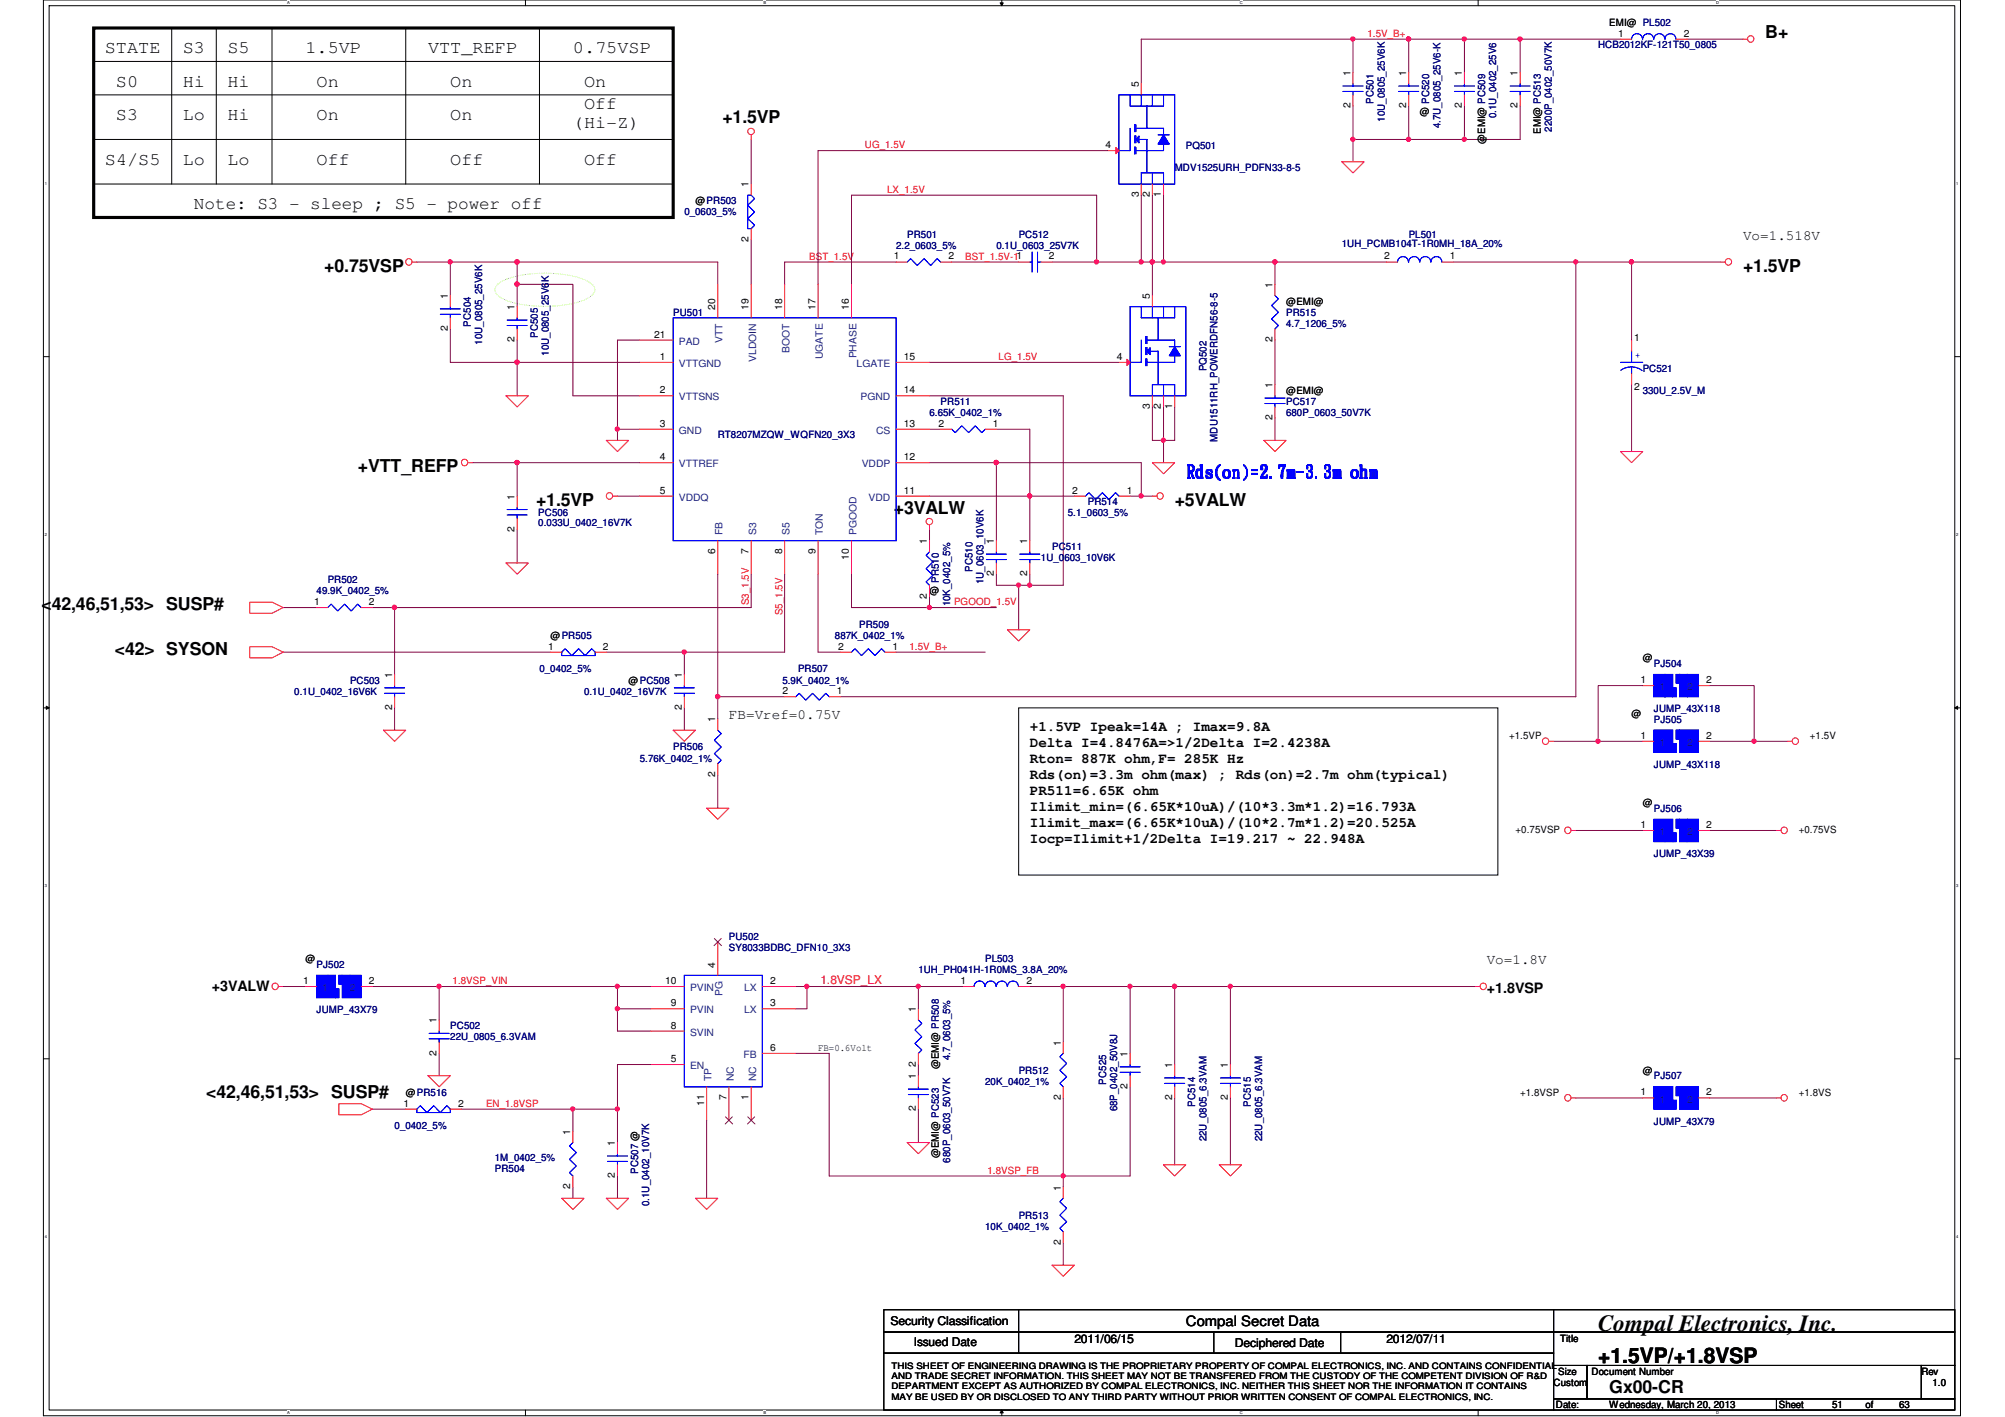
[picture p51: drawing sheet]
<svg xmlns="http://www.w3.org/2000/svg" width="297mm" height="210mm" viewBox="0 0 297 210" stroke-linecap="round" stroke-linejoin="round" font-family="sans-serif">
<defs><g id="words">
<text font-size="3.4" x="236.8" y="197.1">Compal Electronics, Inc.</text>
<text font-size="3.1" x="236.8" y="201.9">+1.5VP/+1.8VSP</text>
<g font-size="2.6">
<text x="261.5" y="5.6">B+</text>
<text x="15.5" y="7.9">STATE</text>
<text x="27.1" y="7.9">S3</text>
<text x="33.7" y="7.9">S5</text>
<text x="45.2" y="7.9">1.5VP</text>
<text x="63.4" y="7.9">VTT_REFP</text>
<text x="84.9" y="7.9">0.75VSP</text>
<text x="17.2" y="12.9">S0</text>
<text x="17.2" y="17.8">S3</text>
<text x="27.1" y="17.8">Lo</text>
<text x="27.1" y="12.9">Hi</text>
<text x="33.7" y="12.9">Hi</text>
<text x="33.7" y="17.8">Hi</text>
<text x="46.9" y="12.9">On</text>
<text x="46.9" y="17.8">On</text>
<text x="66.7" y="12.9">On</text>
<text x="66.7" y="17.8">On</text>
<text x="86.5" y="16.2">Off</text>
<text x="86.5" y="12.9">On</text>
<text x="84.9" y="19">(Hi-Z)</text>
<text x="107" y="18.3">+1.5VP</text>
<text x="15.5" y="24.4">S4/S5</text>
<text x="27.1" y="24.4">Lo</text>
<text x="33.7" y="24.4">Lo</text>
<text x="46.9" y="24.4">Off</text>
<text x="66.7" y="24.4">Off</text>
<text x="86.5" y="24.4">Off</text>
<text x="28.7" y="31">Note: S3 - sleep ; S5 - power off</text>
<text x="48" y="40.3">+0.75VSP</text>
<text x="258.2" y="40.3">+1.5VP</text>
<text x="53" y="70">+VTT_REFP</text>
<text x="79.4" y="74.9">+1.5VP</text>
<text x="132.4" y="76.1">+3VALW</text>
<text x="174" y="74.9">+5VALW</text>
<text x="6.1" y="90.4">&lt;42,46,51,53&gt; SUSP#</text>
<text x="17" y="97">&lt;42&gt; SYSON</text>
<text x="30.6" y="162.6">&lt;42,46,51,53&gt; SUSP#</text>
<text x="238.4" y="206.3">Gx00-CR</text>
</g>
<text font-size="2.6" fill="#00f" x="175.8" y="70.7">Rds(on)=2.7m-3.3m ohm</text>
<g font-size="2.1">
<text x="258.2" y="35.5">Vo=1.518V</text>
<text x="108" y="106.5">FB=Vref=0.75V</text>
<text x="152.6" y="108.2">+1.5VP Ipeak=14A ; Imax=9.8A</text>
<text x="152.6" y="110.6">Delta I=4.8476A=&gt;1/2Delta I=2.4238A</text>
<text x="152.6" y="113">Rton= 887K ohm,F= 285K Hz</text>
<text x="152.6" y="115.4">Rds(on)=3.3m ohm(max) ; Rds(on)=2.7m ohm(typical)</text>
<text x="152.6" y="117.7">PR511=6.65K ohm</text>
<text x="152.6" y="120.1">Ilimit_min=(6.65K*10uA)/(10*3.3m*1.2)=16.793A</text>
<text x="152.6" y="122.5">Ilimit_max=(6.65K*10uA)/(10*2.7m*1.2)=20.525A</text>
<text x="152.6" y="124.8">Iocp=Ilimit+1/2Delta I=19.217 ~ 22.948A</text>
<text x="220.3" y="142.8">Vo=1.8V</text>
<text x="31.4" y="146.8">+3VALW</text>
<text x="220.3" y="147.2">+1.8VSP</text>
<text x="175.7" y="196.5">Compal Secret Data</text>
</g>
<text font-size="1.8" fill="#f00" x="121.5" y="145.8">1.8VSP_LX</text>
<g font-size="1.8">
<text x="131.9" y="196.3">Security Classification</text>
<text x="135.4" y="199.4">Issued Date</text>
<text x="159.2" y="198.9">2011/06/15</text>
<text x="183" y="199.6">Deciphered Date</text>
<text x="205.4" y="198.9">2012/07/11</text>
</g>
<g font-size="1.5" fill="#f00">
<text x="202.6" y="5.5">1.5V_B+</text>
<text x="128.1" y="22">UG_1.5V</text>
<text x="131.4" y="28.6">LX_1.5V</text>
<text x="119.9" y="38.5">BST_1.5V</text>
<text x="143" y="38.5">BST_1.5V-11</text>
<text x="148" y="53.3">LG_1.5V</text>
<text x="111" y="89.7" transform="rotate(-90 111 89.7)">S3_1.5V</text>
<text x="141.3" y="89.7">PGOOD_1.5V</text>
<text x="115.9" y="91.1" transform="rotate(-90 115.9 91.1)">S5_1.5V</text>
<text x="134.7" y="96.3">1.5V_B+</text>
<text x="67.1" y="145.8">1.8VSP_VIN</text>
<text x="72" y="164">EN_1.8VSP</text>
<text x="146.3" y="173.9">1.8VSP_FB</text>
</g>
<g font-size="1.5">
<text x="238.4" y="3.9">EMI@ PL502</text>
<text x="239.7" y="5.4">1</text>
<text x="249.5" y="5.4">2</text>
<text x="200.1" y="11.3" transform="rotate(-90 200.1 11.3)">1</text>
<text x="208.3" y="11.3" transform="rotate(-90 208.3 11.3)">1</text>
<text x="216.6" y="11.3" transform="rotate(-90 216.6 11.3)">1</text>
<text x="224.8" y="11.3" transform="rotate(-90 224.8 11.3)">1</text>
<text x="168.7" y="12.9" transform="rotate(-90 168.7 12.9)">5</text>
<text x="200.1" y="16" transform="rotate(-90 200.1 16)">2</text>
<text x="208.3" y="16" transform="rotate(-90 208.3 16)">2</text>
<text x="210.4" y="17.1">@</text>
<text x="216.6" y="16" transform="rotate(-90 216.6 16)">2</text>
<text x="224.8" y="16" transform="rotate(-90 224.8 16)">2</text>
<text x="163.8" y="21.9">4</text>
<text x="220" y="21.3" transform="rotate(-90 220 21.3)">@EMI@ PC509</text>
<text x="228.3" y="19.9" transform="rotate(-90 228.3 19.9)">EMI@ PC513</text>
<text x="110.9" y="27.8" transform="rotate(-90 110.9 27.8)">1</text>
<text x="168.7" y="29.3" transform="rotate(-90 168.7 29.3)">3</text>
<text x="170.3" y="29.3" transform="rotate(-90 170.3 29.3)">2</text>
<text x="172" y="29.3" transform="rotate(-90 172 29.3)">1</text>
<text x="103" y="30.3">@PR503</text>
<text x="110.9" y="35.9" transform="rotate(-90 110.9 35.9)">2</text>
<text x="132.4" y="38.4">1</text>
<text x="140.5" y="38.4">2</text>
<text x="155.4" y="38.4">2</text>
<text x="205.1" y="38.4">2</text>
<text x="214.8" y="38.4">1</text>
<text x="66.3" y="44.3" transform="rotate(-90 66.3 44.3)">1</text>
<text x="76.2" y="45.9" transform="rotate(-90 76.2 45.9)">1</text>
<text x="106" y="45.9" transform="rotate(-90 106 45.9)">20</text>
<text x="110.9" y="45.9" transform="rotate(-90 110.9 45.9)">19</text>
<text x="115.9" y="45.9" transform="rotate(-90 115.9 45.9)">18</text>
<text x="120.8" y="45.9" transform="rotate(-90 120.8 45.9)">17</text>
<text x="125.8" y="45.9" transform="rotate(-90 125.8 45.9)">16</text>
<text x="170.3" y="44.3" transform="rotate(-90 170.3 44.3)">5</text>
<text x="188.5" y="42.6" transform="rotate(-90 188.5 42.6)">1</text>
<text x="190.5" y="45.1">@EMI@</text>
<text x="66.3" y="49.1" transform="rotate(-90 66.3 49.1)">2</text>
<text x="76.2" y="50.7" transform="rotate(-90 76.2 50.7)">2</text>
<text x="96.9" y="50">21</text>
<text x="97.7" y="53.3">1</text>
<text x="133.9" y="53.3">15</text>
<text x="165.4" y="53.3">4</text>
<text x="188.5" y="50.7" transform="rotate(-90 188.5 50.7)">2</text>
<text x="242.1" y="50.5">1</text>
<text x="97.7" y="58.3">2</text>
<text x="133.9" y="58.3">14</text>
<text x="188.5" y="57.5" transform="rotate(-90 188.5 57.5)">1</text>
<text x="190.5" y="58.3">@EMI@</text>
<text x="242.1" y="57.8">2</text>
<text x="97.7" y="63.2">3</text>
<text x="133.9" y="63.2">13</text>
<text x="139" y="63.2">2</text>
<text x="147.1" y="63.2">1</text>
<text x="170.3" y="60.6" transform="rotate(-90 170.3 60.6)">3</text>
<text x="172" y="60.6" transform="rotate(-90 172 60.6)">2</text>
<text x="173.6" y="60.6" transform="rotate(-90 173.6 60.6)">1</text>
<text x="188.5" y="62.3" transform="rotate(-90 188.5 62.3)">2</text>
<text x="97.7" y="68.2">4</text>
<text x="133.9" y="68.2">12</text>
<text x="76.2" y="74" transform="rotate(-90 76.2 74)">1</text>
<text x="97.7" y="73.1">5</text>
<text x="133.9" y="73.1">11</text>
<text x="158.8" y="73.1">2</text>
<text x="166.9" y="73.1">1</text>
<text x="76.2" y="78.8" transform="rotate(-90 76.2 78.8)">2</text>
<text x="106" y="82.1" transform="rotate(-90 106 82.1)">6</text>
<text x="110.9" y="82.1" transform="rotate(-90 110.9 82.1)">7</text>
<text x="115.9" y="82.1" transform="rotate(-90 115.9 82.1)">8</text>
<text x="120.8" y="82.1" transform="rotate(-90 120.8 82.1)">9</text>
<text x="125.8" y="82.9" transform="rotate(-90 125.8 82.9)">10</text>
<text x="137.3" y="80.6" transform="rotate(-90 137.3 80.6)">1</text>
<text x="147.2" y="80.6" transform="rotate(-90 147.2 80.6)">1</text>
<text x="152.2" y="80.6" transform="rotate(-90 152.2 80.6)">1</text>
<text x="46.6" y="89.6">1</text>
<text x="54.6" y="89.6">2</text>
<text x="137.3" y="88.7" transform="rotate(-90 137.3 88.7)">2</text>
<text x="137.7" y="88.1">@</text>
<text x="147.2" y="85.4" transform="rotate(-90 147.2 85.4)">2</text>
<text x="152.2" y="85.4" transform="rotate(-90 152.2 85.4)">2</text>
<text x="81.6" y="94.7">@PR505</text>
<text x="58.1" y="100.4" transform="rotate(-90 58.1 100.4)">1</text>
<text x="81.2" y="96.2">1</text>
<text x="89.3" y="96.2">2</text>
<text x="93.1" y="101.3">@PC508</text>
<text x="101" y="100.4" transform="rotate(-90 101 100.4)">1</text>
<text x="124.2" y="96.2">2</text>
<text x="132.2" y="96.2">1</text>
<text x="243" y="101.2">1</text>
<text x="243.4" y="98">@</text>
<text x="252.8" y="101.2">2</text>
<text x="58.1" y="105.2" transform="rotate(-90 58.1 105.2)">2</text>
<text x="101" y="105.2" transform="rotate(-90 101 105.2)">2</text>
<text x="106" y="107" transform="rotate(-90 106 107)">1</text>
<text x="115.9" y="102.8">2</text>
<text x="124" y="102.8">1</text>
<text x="241.7" y="106.2">@</text>
<text x="223.6" y="109.5">+1.5VP</text>
<text x="243" y="109.4">1</text>
<text x="252.8" y="109.4">2</text>
<text x="268.1" y="109.5">+1.5V</text>
<text x="106" y="115.1" transform="rotate(-90 106 115.1)">2</text>
<text x="243.4" y="119.4">@</text>
<text x="224.5" y="123.4">+0.75VSP</text>
<text x="243" y="122.6">1</text>
<text x="252.8" y="122.6">2</text>
<text x="266.5" y="123.4">+0.75VS</text>
<text x="45.3" y="142.5">@</text>
<text x="106" y="143.3" transform="rotate(-90 106 143.3)">4</text>
<text x="44.9" y="145.8">1</text>
<text x="54.6" y="145.8">2</text>
<text x="98.5" y="145.8">10</text>
<text x="99.4" y="149.1">9</text>
<text x="114.1" y="149.1">3</text>
<text x="114.1" y="145.8">2</text>
<text x="135.7" y="149.9" transform="rotate(-90 135.7 149.9)">1</text>
<text x="142.3" y="145.8">1</text>
<text x="152.1" y="145.8">2</text>
<text x="64.7" y="151.6" transform="rotate(-90 64.7 151.6)">1</text>
<text x="99.4" y="152.4">8</text>
<text x="114.1" y="155.7">6</text>
<text x="121.2" y="155.6">FB=0.6Volt</text>
<text x="157.1" y="154.9" transform="rotate(-90 157.1 154.9)">1</text>
<text x="64.7" y="156.4" transform="rotate(-90 64.7 156.4)">2</text>
<text x="99.4" y="157.3">5</text>
<text x="135.7" y="159.9" transform="rotate(-90 135.7 159.9)">1</text>
<text x="135.7" y="158" transform="rotate(-90 135.7 158)">2</text>
<text x="139.1" y="158.4" transform="rotate(-90 139.1 158.4)">@EMI@ PR508</text>
<text x="167" y="161.3" transform="rotate(-90 167 161.3)">2</text>
<text x="167" y="156.5" transform="rotate(-90 167 156.5)">1</text>
<text x="173.6" y="158.2" transform="rotate(-90 173.6 158.2)">1</text>
<text x="181.9" y="158.2" transform="rotate(-90 181.9 158.2)">1</text>
<text x="243.4" y="159">@</text>
<text x="59.8" y="163.9">1</text>
<text x="60.1" y="162.3">@PR516</text>
<text x="67.9" y="163.9">2</text>
<text x="104.3" y="163.8" transform="rotate(-90 104.3 163.8)">11</text>
<text x="107.6" y="163" transform="rotate(-90 107.6 163)">7</text>
<text x="110.9" y="163" transform="rotate(-90 110.9 163)">1</text>
<text x="135.7" y="164.6" transform="rotate(-90 135.7 164.6)">2</text>
<text x="157.1" y="163" transform="rotate(-90 157.1 163)">2</text>
<text x="173.6" y="163" transform="rotate(-90 173.6 163)">2</text>
<text x="181.9" y="163" transform="rotate(-90 181.9 163)">2</text>
<text x="225.2" y="162.3">+1.8VSP</text>
<text x="243" y="162.3">1</text>
<text x="252.8" y="162.3">2</text>
<text x="266.5" y="162.3">+1.8VS</text>
<text x="84.5" y="168.1" transform="rotate(-90 84.5 168.1)">1</text>
<text x="91.1" y="169.8" transform="rotate(-90 91.1 169.8)">1</text>
<text x="139.1" y="171.6" transform="rotate(-90 139.1 171.6)">@EMI@ PC523</text>
<text x="84.5" y="176.2" transform="rotate(-90 84.5 176.2)">2</text>
<text x="91.1" y="174.5" transform="rotate(-90 91.1 174.5)">2</text>
<text x="157.1" y="176.4" transform="rotate(-90 157.1 176.4)">1</text>
<text x="157.1" y="184.4" transform="rotate(-90 157.1 184.4)">2</text>
<text x="230.8" y="203.6">Size</text>
<text x="231.1" y="198.8">Title</text>
<text x="235.8" y="203.6">Document Number</text>
<text x="284.6" y="203.6">Rev</text>
<text x="230.2" y="205.3">Custom</text>
<text x="230.5" y="208.6">Date:</text>
<text x="238.4" y="208.6">Wednesday, March 20, 2013</text>
<text x="263.5" y="208.6">Sheet</text>
<text x="271.4" y="208.6">51</text>
<text x="276.4" y="208.6">of</text>
<text x="281.3" y="208.6">63</text>
<text x="286.3" y="205.3">1.0</text>
</g>
<g font-size="1.5" fill="#000080">
<text x="236.8" y="7.2">HCB2012KF-121T50_0805</text>
<text x="203.5" y="15.4" transform="rotate(-90 203.5 15.4)">PC501</text>
<text x="211.7" y="15.4" transform="rotate(-90 211.7 15.4)">PC520</text>
<text x="221.7" y="17.5" transform="rotate(-90 221.7 17.5)">0.1U_0402_25V6</text>
<text x="175.7" y="22">PQ501</text>
<text x="205.1" y="18" transform="rotate(-90 205.1 18)">10U_0805_25V6K</text>
<text x="213.4" y="19" transform="rotate(-90 213.4 19)">4.7U_0805_25V6-K</text>
<text x="229.9" y="19.5" transform="rotate(-90 229.9 19.5)">2200P_0402_50V7K</text>
<text x="174" y="25.3">MDV1525URH_PDFN33-8-5</text>
<text x="101.4" y="31.9">0_0603_5%</text>
<text x="134.4" y="35.2">PR501</text>
<text x="150.9" y="35.2">PC512</text>
<text x="208.7" y="35.2">PL501</text>
<text x="132.8" y="36.9">2.2_0603_5%</text>
<text x="147.6" y="36.9">0.1U_0603_25V7K</text>
<text x="198.8" y="36.5">1UH_PCMB104T-1R0MH_18A_20%</text>
<text x="99.7" y="46.8">PU501</text>
<text x="190.5" y="46.8">PR515</text>
<text x="69.8" y="48.4" transform="rotate(-90 69.8 48.4)">PC504</text>
<text x="71.4" y="51.1" transform="rotate(-90 71.4 51.1)">10U_0805_25V6K</text>
<text x="79.7" y="50" transform="rotate(-90 79.7 50)">PC505</text>
<text x="81.3" y="52.7" transform="rotate(-90 81.3 52.7)">10U_0805_25V6K</text>
<text x="190.5" y="48.4">4.7_1206_5%</text>
<text x="139.4" y="60">PR511</text>
<text x="178.7" y="55" transform="rotate(-90 178.7 55)">PQ502</text>
<text x="190.5" y="60">PC517</text>
<text x="243.4" y="55">PC521</text>
<text x="243.4" y="58.3">330U_2.5V_M</text>
<text x="106.3" y="64.9">RT8207MZQW_WQFN20_3X3</text>
<text x="137.7" y="61.6">6.65K_0402_1%</text>
<text x="180.4" y="65.4" transform="rotate(-90 180.4 65.4)">MDU1511RH_POWERDFN56-8-5</text>
<text x="190.5" y="61.6">680P_0603_50V7K</text>
<text x="79.8" y="76.5">PC506</text>
<text x="79.8" y="78">0.033U_0402_16V7K</text>
<text x="158.2" y="76.5">5.1_0603_5%</text>
<text x="161.2" y="74.8">PR514</text>
<text x="154.2" y="83.1">1U_0603_10V6K</text>
<text x="155.9" y="81.4">PC511</text>
<text x="46.9" y="88.1">49.9K_0402_5%</text>
<text x="48.6" y="86.4">PR502</text>
<text x="139.1" y="86.4" transform="rotate(-90 139.1 86.4)">PR510</text>
<text x="140.8" y="89.8" transform="rotate(-90 140.8 89.8)">10K_0402_5%</text>
<text x="144.1" y="84.7" transform="rotate(-90 144.1 84.7)">PC510</text>
<text x="145.7" y="86.5" transform="rotate(-90 145.7 86.5)">1U_0603_10V6K</text>
<text x="123.7" y="94.7">887K_0402_1%</text>
<text x="127.3" y="93">PR509</text>
<text x="51.9" y="101.3">PC503</text>
<text x="79.9" y="99.6">0_0402_5%</text>
<text x="115.9" y="101.3">5.9K_0402_1%</text>
<text x="118.2" y="99.6">PR507</text>
<text x="245" y="98.8">PJ504</text>
<text x="43.6" y="102.9">0.1U_0402_16V6K</text>
<text x="86.5" y="102.9">0.1U_0402_16V7K</text>
<text x="245" y="105.5">JUMP_43X118</text>
<text x="245" y="107.1">PJ505</text>
<text x="94.8" y="112.8">5.76K_0402_1%</text>
<text x="99.7" y="111.2">PR506</text>
<text x="245" y="113.8">JUMP_43X118</text>
<text x="245" y="120.3">PJ506</text>
<text x="245" y="127">JUMP_43X39</text>
<text x="46.9" y="143.4">PJ502</text>
<text x="108" y="139.2">PU502</text>
<text x="108" y="140.9">SY8033BDBC_DFN10_3X3</text>
<text x="146" y="142.5">PL503</text>
<text x="136.1" y="144.2">1UH_PH041H-1R0MS_3.8A_20%</text>
<text x="46.9" y="150.1">JUMP_43X79</text>
<text x="66.7" y="152.4">PC502</text>
<text x="66.7" y="154.1">22U_0805_6.3VAM</text>
<text x="140.8" y="157" transform="rotate(-90 140.8 157)">4.7_0603_5%</text>
<text x="146" y="160.7">20K_0402_1%</text>
<text x="150.9" y="159">PR512</text>
<text x="163.9" y="160.7" transform="rotate(-90 163.9 160.7)">PC525</text>
<text x="245" y="159.9">PJ507</text>
<text x="58.5" y="167.3">0_0402_5%</text>
<text x="165.5" y="164.6" transform="rotate(-90 165.5 164.6)">68P_0402_50V8J</text>
<text x="177.1" y="164" transform="rotate(-90 177.1 164)">PC514</text>
<text x="185.3" y="164" transform="rotate(-90 185.3 164)">PC515</text>
<text x="245" y="166.6">JUMP_43X79</text>
<text x="73.3" y="173.6">PR504</text>
<text x="73.3" y="171.9">1M_0402_5%</text>
<text x="94.5" y="173.9" transform="rotate(-90 94.5 173.9)">PC507 @</text>
<text x="140.8" y="172.2" transform="rotate(-90 140.8 172.2)">680P_0603_50V7K</text>
<text x="178.7" y="169.1" transform="rotate(-90 178.7 169.1)">22U_0805_6.3VAM</text>
<text x="187" y="169.1" transform="rotate(-90 187 169.1)">22U_0805_6.3VAM</text>
<text x="96.2" y="178.6" transform="rotate(-90 96.2 178.6)">0.1U_0402_10V7K</text>
<text x="146" y="182.2">10K_0402_1%</text>
<text x="150.9" y="180.5">PR513</text>
</g>
<g font-size="1.5" fill="#004080">
<text x="100.6" y="51.1">PAD</text>
<text x="107.1" y="50.8" transform="rotate(-90 107.1 50.8)">VTT</text>
<text x="112" y="53.6" transform="rotate(-90 112 53.6)">VLDOIN</text>
<text x="117" y="52.2" transform="rotate(-90 117 52.2)">BOOT</text>
<text x="121.9" y="53.2" transform="rotate(-90 121.9 53.2)">UGATE</text>
<text x="126.9" y="53.1" transform="rotate(-90 126.9 53.1)">PHASE</text>
<text x="100.6" y="59.3">VTTSNS</text>
<text x="100.6" y="54.4">VTTGND</text>
<text x="126.9" y="54.4">LGATE</text>
<text x="127.5" y="59.3">PGND</text>
<text x="100.6" y="64.3">GND</text>
<text x="129.8" y="64.3">CS</text>
<text x="100.6" y="69.2">VTTREF</text>
<text x="127.7" y="69.2">VDDP</text>
<text x="100.6" y="74.2">VDDQ</text>
<text x="128.7" y="74.2">VDD</text>
<text x="107.1" y="79.2" transform="rotate(-90 107.1 79.2)">FB</text>
<text x="112" y="79.2" transform="rotate(-90 112 79.2)">S3</text>
<text x="117" y="79.2" transform="rotate(-90 117 79.2)">S5</text>
<text x="121.9" y="79.2" transform="rotate(-90 121.9 79.2)">TON</text>
<text x="126.9" y="79.2" transform="rotate(-90 126.9 79.2)">PGOOD</text>
<text x="245.9" y="102.2">1</text>
<text x="249.9" y="102.2">2</text>
<text x="245.9" y="110.5">1</text>
<text x="249.9" y="110.5">2</text>
<text x="245.9" y="123.7">1</text>
<text x="249.9" y="123.7">2</text>
<text x="47.7" y="146.8">1</text>
<text x="51.8" y="146.8">2</text>
<text x="102.2" y="146.8">PVIN</text>
<text x="107.1" y="147.5" transform="rotate(-90 107.1 147.5)">PG</text>
<text x="110.2" y="146.8">LX</text>
<text x="102.2" y="153.4">SVIN</text>
<text x="102.2" y="150.1">PVIN</text>
<text x="110.2" y="150.1">LX</text>
<text x="102.2" y="158.4">EN</text>
<text x="105.4" y="160.1" transform="rotate(-90 105.4 160.1)">TP</text>
<text x="108.7" y="160.1" transform="rotate(-90 108.7 160.1)">NC</text>
<text x="110.1" y="156.7">FB</text>
<text x="112" y="160.1" transform="rotate(-90 112 160.1)">NC</text>
<text x="245.9" y="163.3">1</text>
<text x="249.9" y="163.3">2</text>
</g>
<text font-size="1.5" fill="#00f" x="242.2" y="53.1">+</text>
<g font-size="1.3">
<text x="132.1" y="202.8">THIS SHEET OF ENGINEERING DRAWING IS THE PROPRIETARY PROPERTY OF COMPAL ELECTRONICS, INC. AND CONTAINS CONFIDENTIAL</text>
<text x="132.1" y="205.8">DEPARTMENT EXCEPT AS AUTHORIZED BY COMPAL ELECTRONICS, INC. NEITHER THIS SHEET NOR THE INFORMATION IT CONTAINS</text>
<text x="132.1" y="207.3">MAY BE USED BY OR DISCLOSED TO ANY THIRD PARTY WITHOUT PRIOR WRITTEN CONSENT OF COMPAL ELECTRONICS, INC.</text>
<text x="132.1" y="204.3">AND TRADE SECRET INFORMATION. THIS SHEET MAY NOT BE TRANSFERED FROM THE CUSTODY OF THE COMPETENT DIVISION OF R&amp;D</text>
</g>
<g font-size=".6">
<text x="42.5" y=".6">A</text>
<text x="113.1" y=".6">B</text>
<text x="183.7" y=".6">C</text>
<text x="254.3" y=".6">D</text>
<text x="6.6" y="27.4">1</text>
<text x="289.8" y="27.4">1</text>
<text x="6.6" y="79.4">2</text>
<text x="289.8" y="79.4">2</text>
<text x="6.6" y="131.4">3</text>
<text x="289.8" y="131.4">3</text>
<text x="6.6" y="183.4">4</text>
<text x="289.8" y="183.4">4</text>
<text x="42.5" y="209.5">A</text>
<text x="113.1" y="209.5">B</text>
<text x="183.7" y="209.5">C</text>
<text x="254.3" y="209.5">D</text>
</g>
</g></defs>
<path d="M6.4 0h284v209.7h-284zM7.3 .8h282.3v208.1h-282.3z" fill="none" stroke="#000" stroke-width=".15"/>
<g fill="#fff">
<path d="M42.5 .1h.4v.7h-.4z"/>
<path d="M42.5 209h.4v.6h-.4z"/>
</g>
<path d="M77.8 0v.8M77.8 208.9v.8" fill="none" stroke="#000" stroke-width=".15"/>
<g fill="#fff">
<path d="M113.1 .1h.4v.7h-.4z"/>
<path d="M113.1 209h.4v.6h-.4z"/>
</g>
<path d="M148.2 .4h.4l-.2 .4zM148.4 0v.8M148.4 208.9l.2 .4h-.4zM148.4 208.9v.8" fill="none" stroke="#000" stroke-width=".15"/>
<path d="M148.2 .4h.4l-.2 .4zM148.4 208.9l.2 .4h-.4z" fill="#000"/>
<g fill="#fff">
<path d="M183.7 .1h.4v.7h-.4z"/>
<path d="M183.7 209h.4v.6h-.4z"/>
</g>
<path d="M219 0v.8M219 208.9v.8" fill="none" stroke="#000" stroke-width=".15"/>
<g fill="#fff">
<path d="M254.3 .1h.3v.7h-.3z"/>
<path d="M254.3 209h.3v.6h-.3z"/>
<path d="M6.6 26.8h.3v.7h-.3z"/>
<path d="M289.8 26.8h.3v.7h-.3z"/>
<path d="M6.6 78.8h.3v.7h-.3z"/>
<path d="M289.8 78.8h.3v.7h-.3z"/>
</g>
<path d="M6.4 52.8h.9M289.6 52.8h.8" fill="none" stroke="#000" stroke-width=".15"/>
<g fill="#fff">
<path d="M6.6 130.9h.3v.6h-.3z"/>
<path d="M289.8 130.9h.3v.6h-.3z"/>
</g>
<path d="M6.4 104.9h.9M6.9 104.6l.4 .3-.4 .2zM289.6 104.9l.4-.3v.5zM289.6 104.9h.8" fill="none" stroke="#000" stroke-width=".15"/>
<path d="M6.9 104.6l.4 .3-.4 .2zM289.6 104.9l.4-.3v.5z" fill="#000"/>
<g fill="#fff">
<path d="M6.6 182.8h.3v.7h-.3z"/>
<path d="M289.8 182.8h.3v.7h-.3z"/>
</g>
<path d="M13.9 9.1h85.8M13.9 14.1h85.8M25.4 4.1v23.2M32 4.1v23.2M40.3 4.1v23.2M60.1 4.1v23.2M79.9 4.1v23.2M13.9 20.7h85.8M13.9 27.3h85.8M150.9 104.9h71v24.7h-71zM6.4 156.8h.9M289.6 156.8h.8" fill="none" stroke="#000" stroke-width=".15"/>
<path d="M73.8 42.1a10.3 10.3 0 0 1 5.6-1.6 16.3 16.3 0 0 1 7.7 1.2 1.27 1.27 0 0 1 .9 1.7 4.2 4.2 0 0 1-2.5 1.4 19.3 19.3 0 0 1-10.4-.3 2.21 2.21 0 0 1-1.8-1.6l.1-.4z" fill="none" stroke="#80ff00" stroke-width=".15" stroke-dasharray="0 .3"/>
<path d="M13.9 4.1h85.8v28.1h-85.8z" fill="none" stroke="#000" stroke-width=".47"/>
<path d="M76.6 68.5h18.2M76.6 78.4v5M259.9 109.8h4.9" fill="none" stroke="#800040" stroke-width=".15"/>
<circle cx="76.6" cy="68.5" r=".32" fill="#f0f"/>
<circle cx="76.6" cy="68.5" r=".32" fill="none" stroke="#f0f" stroke-width=".15"/>
<path d="M76.6 38.8h29.7" fill="none" stroke="#800040" stroke-width=".15"/>
<circle cx="76.6" cy="38.8" r=".32" fill="#f0f"/>
<circle cx="76.6" cy="38.8" r=".32" fill="none" stroke="#f0f" stroke-width=".15"/>
<path d="M66.7 38.8v5" fill="none" stroke="#800040" stroke-width=".15"/>
<circle cx="66.7" cy="38.8" r=".32" fill="#f0f"/>
<circle cx="66.7" cy="38.8" r=".32" fill="none" stroke="#f0f" stroke-width=".15"/>
<path d="M76.6 42.1v3.3" fill="none" stroke="#800040" stroke-width=".15"/>
<circle cx="76.6" cy="42.1" r=".32" fill="#f0f"/>
<circle cx="76.6" cy="42.1" r=".32" fill="none" stroke="#f0f" stroke-width=".15"/>
<path d="M66.7 38.8h9.9" fill="none" stroke="#800040" stroke-width=".15"/>
<circle cx="76.6" cy="38.8" r=".32" fill="#f0f"/>
<circle cx="76.6" cy="38.8" r=".32" fill="none" stroke="#f0f" stroke-width=".15"/>
<path d="M76.6 50.4v3.3" fill="none" stroke="#800040" stroke-width=".15"/>
<circle cx="76.6" cy="53.7" r=".32" fill="#f0f"/>
<circle cx="76.6" cy="53.7" r=".32" fill="none" stroke="#f0f" stroke-width=".15"/>
<path d="M76.6 53.7v4.9M147.6 68.5h21.5M111.3 85v5" fill="none" stroke="#800040" stroke-width=".15"/>
<circle cx="147.6" cy="68.5" r=".32" fill="#f0f"/>
<circle cx="147.6" cy="68.5" r=".32" fill="none" stroke="#f0f" stroke-width=".15"/>
<path d="M116.2 38.8h16.6M141 38.8h9.9M66.7 48.7v5h9.9M241.7 57v9.9M106.3 85v18.2" fill="none" stroke="#800040" stroke-width=".15"/>
<circle cx="106.3" cy="103.2" r=".32" fill="#f0f"/>
<circle cx="106.3" cy="103.2" r=".32" fill="none" stroke="#f0f" stroke-width=".15"/>
<path d="M233.5 38.8v64.4" fill="none" stroke="#800040" stroke-width=".15"/>
<circle cx="233.4" cy="38.8" r=".32" fill="#f0f"/>
<circle cx="233.4" cy="38.8" r=".32" fill="none" stroke="#f0f" stroke-width=".15"/>
<path d="M241.7 38.8v11.6" fill="none" stroke="#800040" stroke-width=".15"/>
<circle cx="241.7" cy="38.8" r=".32" fill="#f0f"/>
<circle cx="241.7" cy="38.8" r=".32" fill="none" stroke="#f0f" stroke-width=".15"/>
<path d="M241.7 38.8h13.2" fill="none" stroke="#800040" stroke-width=".15"/>
<circle cx="241.7" cy="38.8" r=".32" fill="#f0f"/>
<circle cx="241.7" cy="38.8" r=".32" fill="none" stroke="#f0f" stroke-width=".15"/>
<path d="M126.1 28.9h36.4M155.9 38.8h6.6M76.6 68.5v5M116.2 85v11.6M106.3 103.2h9.9" fill="none" stroke="#800040" stroke-width=".15"/>
<circle cx="76.6" cy="68.5" r=".32" fill="#f0f"/>
<circle cx="76.6" cy="68.5" r=".32" fill="none" stroke="#f0f" stroke-width=".15"/>
<path d="M200.4 5.8v5" fill="none" stroke="#800040" stroke-width=".15"/>
<circle cx="200.4" cy="5.8" r=".32" fill="#f0f"/>
<circle cx="200.4" cy="5.8" r=".32" fill="none" stroke="#f0f" stroke-width=".15"/>
<path d="M208.7 5.8v5M200.4 20.7v3.3" fill="none" stroke="#800040" stroke-width=".15"/>
<circle cx="208.7" cy="5.8" r=".32" fill="#f0f"/>
<circle cx="208.7" cy="5.8" r=".32" fill="none" stroke="#f0f" stroke-width=".15"/>
<path d="M200.4 5.8h8.3M208.7 15.7v5M188.9 38.8v3.3M188.9 61.9v3.3" fill="none" stroke="#800040" stroke-width=".15"/>
<circle cx="188.9" cy="38.8" r=".32" fill="#f0f"/>
<circle cx="188.9" cy="38.8" r=".32" fill="none" stroke="#f0f" stroke-width=".15"/>
<path d="M188.9 50.4v6.6M106.3 103.2v3.3" fill="none" stroke="#800040" stroke-width=".15"/>
<circle cx="106.3" cy="103.2" r=".32" fill="#f0f"/>
<circle cx="106.3" cy="103.2" r=".32" fill="none" stroke="#f0f" stroke-width=".15"/>
<path d="M116.2 96.6h-14.8v3.3" fill="none" stroke="#800040" stroke-width=".15"/>
<circle cx="101.4" cy="96.6" r=".32" fill="#f0f"/>
<circle cx="101.4" cy="96.6" r=".32" fill="none" stroke="#f0f" stroke-width=".15"/>
<path d="M233.5 38.8h8.2M76.6 53.7h18.2M84.9 58.6h9.9" fill="none" stroke="#800040" stroke-width=".15"/>
<circle cx="76.6" cy="53.7" r=".32" fill="#f0f"/>
<circle cx="76.6" cy="53.7" r=".32" fill="none" stroke="#f0f" stroke-width=".15"/>
<path d="M76.6 42.1h8.3v16.5M137.7 63.6h1.7M147.6 63.6h5M152.6 85v1.7h-1.7" fill="none" stroke="#800040" stroke-width=".15"/>
<circle cx="76.6" cy="42.1" r=".32" fill="#f0f"/>
<circle cx="76.6" cy="42.1" r=".32" fill="none" stroke="#f0f" stroke-width=".15"/>
<path d="M76.6 38.8v3.3" fill="none" stroke="#800040" stroke-width=".15"/>
<circle cx="76.6" cy="38.8" r=".32" fill="#f0f"/>
<circle cx="76.6" cy="38.8" r=".32" fill="none" stroke="#f0f" stroke-width=".15"/>
<path d="M137.7 78.4v1.7M137.7 73.5h14.9M121.2 85v11.6h3.3" fill="none" stroke="#800040" stroke-width=".15"/>
<circle cx="152.5" cy="73.5" r=".32" fill="#f0f"/>
<circle cx="152.5" cy="73.5" r=".32" fill="none" stroke="#f0f" stroke-width=".15"/>
<path d="M126.1 28.9v13.2M94.8 63.6h-3.3v1.6M169.1 73.5h1.6M126.1 85v5M132.8 96.6h13.2" fill="none" stroke="#800040" stroke-width=".15"/>
<circle cx="169.1" cy="73.5" r=".32" fill="#f0f"/>
<circle cx="169.1" cy="73.5" r=".32" fill="none" stroke="#f0f" stroke-width=".15"/>
<path d="M126.1 90h11.6" fill="none" stroke="#800040" stroke-width=".15"/>
<circle cx="137.7" cy="90" r=".32" fill="#f0f"/>
<circle cx="137.7" cy="90" r=".32" fill="none" stroke="#f0f" stroke-width=".15"/>
<path d="M61.8 38.8h4.9M116.2 38.8v3.3M121.2 22.3v19.8M70 68.5h6.6M152.6 63.6v9.9M152.6 73.5v6.6M152.6 73.5h6.6M41.9 90h5M41.9 96.6h39.7M137.7 88.3v1.7h9.9" fill="none" stroke="#800040" stroke-width=".15"/>
<circle cx="152.5" cy="73.5" r=".32" fill="#f0f"/>
<circle cx="152.5" cy="73.5" r=".32" fill="none" stroke="#f0f" stroke-width=".15"/>
<path d="M150.9 86.7v6.6" fill="none" stroke="#800040" stroke-width=".15"/>
<circle cx="150.9" cy="86.7" r=".32" fill="#f0f"/>
<circle cx="150.9" cy="86.7" r=".32" fill="none" stroke="#f0f" stroke-width=".15"/>
<path d="M147.6 85v1.7M152.6 86.7h4.9" fill="none" stroke="#800040" stroke-width=".15"/>
<circle cx="152.5" cy="86.7" r=".32" fill="#f0f"/>
<circle cx="152.5" cy="86.7" r=".32" fill="none" stroke="#f0f" stroke-width=".15"/>
<path d="M58.5 90v9.9" fill="none" stroke="#800040" stroke-width=".15"/>
<circle cx="58.4" cy="90" r=".32" fill="#f0f"/>
<circle cx="58.4" cy="90" r=".32" fill="none" stroke="#f0f" stroke-width=".15"/>
<path d="M250 5.8h8.2M137.7 68.5h9.9M55.2 90h3.3" fill="none" stroke="#800040" stroke-width=".15"/>
<circle cx="147.6" cy="68.5" r=".32" fill="#f0f"/>
<circle cx="147.6" cy="68.5" r=".32" fill="none" stroke="#f0f" stroke-width=".15"/>
<path d="M147.6 68.5v11.6" fill="none" stroke="#800040" stroke-width=".15"/>
<circle cx="147.6" cy="68.5" r=".32" fill="#f0f"/>
<circle cx="147.6" cy="68.5" r=".32" fill="none" stroke="#f0f" stroke-width=".15"/>
<path d="M170.7 38.8v5M137.7 53.7h28.1M91.5 73.5h3.3M170.7 60.3v4.9h1.7M174 60.3v4.9" fill="none" stroke="#800040" stroke-width=".15"/>
<circle cx="170.7" cy="38.8" r=".32" fill="#f0f"/>
<circle cx="170.7" cy="38.8" r=".32" fill="none" stroke="#f0f" stroke-width=".15"/>
<path d="M91.5 50.4v13.2" fill="none" stroke="#800040" stroke-width=".15"/>
<circle cx="91.5" cy="63.6" r=".32" fill="#f0f"/>
<circle cx="91.5" cy="63.6" r=".32" fill="none" stroke="#f0f" stroke-width=".15"/>
<path d="M170.7 38.8h1.7" fill="none" stroke="#800040" stroke-width=".15"/>
<circle cx="170.7" cy="38.8" r=".32" fill="#f0f"/>
<circle cx="170.7" cy="38.8" r=".32" fill="none" stroke="#f0f" stroke-width=".15"/>
<path d="M172.4 28.9v9.9M188.9 38.8h16.5M91.5 50.4h3.3M137.7 58.6h19.8v28.1M169.1 68.5v5" fill="none" stroke="#800040" stroke-width=".15"/>
<circle cx="188.9" cy="38.8" r=".32" fill="#f0f"/>
<circle cx="188.9" cy="38.8" r=".32" fill="none" stroke="#f0f" stroke-width=".15"/>
<path d="M225.2 5.8h14.9M106.3 38.8v3.3M215.3 38.8h18.2M167.4 73.5h1.7" fill="none" stroke="#800040" stroke-width=".15"/>
<circle cx="225.2" cy="5.8" r=".32" fill="#f0f"/>
<circle cx="225.2" cy="5.8" r=".32" fill="none" stroke="#f0f" stroke-width=".15"/>
<path d="M58.5 90h52.8M236.8 109.8h6.6" fill="none" stroke="#800040" stroke-width=".15"/>
<circle cx="58.4" cy="90" r=".32" fill="#f0f"/>
<circle cx="58.4" cy="90" r=".32" fill="none" stroke="#f0f" stroke-width=".15"/>
<path d="M172.4 38.8h16.5" fill="none" stroke="#800040" stroke-width=".15"/>
<circle cx="172.4" cy="38.8" r=".32" fill="#f0f"/>
<circle cx="172.4" cy="38.8" r=".32" fill="none" stroke="#f0f" stroke-width=".15"/>
<path d="M253.3 101.6h6.6v8.2M233.5 123h9.9M253.3 123h9.9M233.5 162.6h9.9M253.3 162.6h9.9" fill="none" stroke="#800040" stroke-width=".15"/>
<circle cx="259.9" cy="109.8" r=".32" fill="#f0f"/>
<circle cx="259.9" cy="109.8" r=".32" fill="none" stroke="#f0f" stroke-width=".15"/>
<path d="M243.4 101.6h-6.6v8.2M253.3 109.8h6.6" fill="none" stroke="#800040" stroke-width=".15"/>
<circle cx="236.7" cy="109.8" r=".32" fill="#f0f"/>
<circle cx="236.7" cy="109.8" r=".32" fill="none" stroke="#f0f" stroke-width=".15"/>
<path d="M200.4 5.8h-31.3v6.6M208.7 5.8h8.3v5M230.2 109.8h6.6" fill="none" stroke="#800040" stroke-width=".15"/>
<circle cx="208.7" cy="5.8" r=".32" fill="#f0f"/>
<circle cx="208.7" cy="5.8" r=".32" fill="none" stroke="#f0f" stroke-width=".15"/>
<path d="M217 15.7v5M55.2 146.1h9.9M65.1 146.1h26.4M65.1 146.1v5M117.9 149.4h1.6M117.9 156h4.9M122.8 174.2h34.7" fill="none" stroke="#800040" stroke-width=".15"/>
<circle cx="65" cy="146.1" r=".32" fill="#f0f"/>
<circle cx="65" cy="146.1" r=".32" fill="none" stroke="#f0f" stroke-width=".15"/>
<path d="M65.1 156v3.3M91.5 146.1v3.3M91.5 152.7h4.9M122.8 156v18.2M167.4 146.1h6.6" fill="none" stroke="#800040" stroke-width=".15"/>
<circle cx="174" cy="146.1" r=".32" fill="#f0f"/>
<circle cx="174" cy="146.1" r=".32" fill="none" stroke="#f0f" stroke-width=".15"/>
<circle cx="167.4" cy="146.1" r=".32" fill="#f0f"/>
<circle cx="167.4" cy="146.1" r=".32" fill="none" stroke="#f0f" stroke-width=".15"/>
<path d="M157.5 146.1h9.9M167.4 161v13.2h-9.9" fill="none" stroke="#800040" stroke-width=".15"/>
<circle cx="157.5" cy="146.1" r=".32" fill="#f0f"/>
<circle cx="157.5" cy="146.1" r=".32" fill="none" stroke="#f0f" stroke-width=".15"/>
<path d="M167.4 146.1v9.9M157.5 174.2v1.7" fill="none" stroke="#800040" stroke-width=".15"/>
<circle cx="157.5" cy="174.2" r=".32" fill="#f0f"/>
<circle cx="157.5" cy="174.2" r=".32" fill="none" stroke="#f0f" stroke-width=".15"/>
<path d="M136.1 146.1h6.6M152.6 146.1h4.9v8.3M174 162.6v10M157.5 184.1v3.3" fill="none" stroke="#800040" stroke-width=".15"/>
<circle cx="136" cy="146.1" r=".32" fill="#f0f"/>
<circle cx="136" cy="146.1" r=".32" fill="none" stroke="#f0f" stroke-width=".15"/>
<path d="M119.5 146.1v3.3" fill="none" stroke="#800040" stroke-width=".15"/>
<circle cx="119.5" cy="146.1" r=".32" fill="#f0f"/>
<circle cx="119.5" cy="146.1" r=".32" fill="none" stroke="#f0f" stroke-width=".15"/>
<path d="M91.5 149.4v3.3M117.9 146.1h1.6" fill="none" stroke="#800040" stroke-width=".15"/>
<circle cx="91.5" cy="149.4" r=".32" fill="#f0f"/>
<circle cx="91.5" cy="149.4" r=".32" fill="none" stroke="#f0f" stroke-width=".15"/>
<path d="M91.5 157.7v6.6h-6.6M91.5 149.4h4.9M91.5 174.2v3.3" fill="none" stroke="#800040" stroke-width=".15"/>
<circle cx="91.5" cy="164.3" r=".32" fill="#f0f"/>
<circle cx="91.5" cy="164.3" r=".32" fill="none" stroke="#f0f" stroke-width=".15"/>
<path d="M174 146.1h8.3" fill="none" stroke="#800040" stroke-width=".15"/>
<circle cx="182.3" cy="146.1" r=".32" fill="#f0f"/>
<circle cx="182.3" cy="146.1" r=".32" fill="none" stroke="#f0f" stroke-width=".15"/>
<path d="M174 146.1v11.6M182.3 146.1v11.6M182.3 162.6v10" fill="none" stroke="#800040" stroke-width=".15"/>
<circle cx="174" cy="146.1" r=".32" fill="#f0f"/>
<circle cx="174" cy="146.1" r=".32" fill="none" stroke="#f0f" stroke-width=".15"/>
<path d="M41.9 146.1h3.4M91.5 146.1h4.9M136.1 157.7v1.6M104.7 165.9v11.6M136.1 164.3v4.9M157.5 162.6v11.6" fill="none" stroke="#800040" stroke-width=".15"/>
<circle cx="91.5" cy="146.1" r=".32" fill="#f0f"/>
<circle cx="91.5" cy="146.1" r=".32" fill="none" stroke="#f0f" stroke-width=".15"/>
<path d="M91.5 157.7h4.9M68.4 164.3h16.5v3.3M84.9 175.9v1.6M91.5 164.3v4.9" fill="none" stroke="#800040" stroke-width=".15"/>
<circle cx="84.8" cy="164.3" r=".32" fill="#f0f"/>
<circle cx="84.8" cy="164.3" r=".32" fill="none" stroke="#f0f" stroke-width=".15"/>
<path d="M217 5.8h8.2v5M225.2 15.7v5M119.5 146.1h16.6v3.3M182.3 146.1h36.3" fill="none" stroke="#800040" stroke-width=".15"/>
<circle cx="216.9" cy="5.8" r=".32" fill="#f0f"/>
<circle cx="216.9" cy="5.8" r=".32" fill="none" stroke="#f0f" stroke-width=".15"/>
<path d="M217 20.7h8.2M147.6 86.7h3.3" fill="none" stroke="#800040" stroke-width=".15"/>
<circle cx="216.9" cy="20.6" r=".32" fill="#f0f"/>
<circle cx="216.9" cy="20.6" r=".32" fill="none" stroke="#f0f" stroke-width=".15"/>
<path d="M200.4 15.7v5h8.3" fill="none" stroke="#800040" stroke-width=".15"/>
<circle cx="200.4" cy="20.6" r=".32" fill="#f0f"/>
<circle cx="200.4" cy="20.6" r=".32" fill="none" stroke="#f0f" stroke-width=".15"/>
<path d="M208.7 20.7h8.3" fill="none" stroke="#800040" stroke-width=".15"/>
<circle cx="208.7" cy="20.6" r=".32" fill="#f0f"/>
<circle cx="208.7" cy="20.6" r=".32" fill="none" stroke="#f0f" stroke-width=".15"/>
<path d="M121.2 22.3h42.9M172.4 60.3v4.9M58.5 104.9v3.3M101.4 104.9v3.3M106.3 114.8v4.9M124.5 103.2h109" fill="none" stroke="#800040" stroke-width=".15"/>
<circle cx="172.4" cy="65.2" r=".32" fill="#f0f"/>
<circle cx="172.4" cy="65.2" r=".32" fill="none" stroke="#f0f" stroke-width=".15"/>
<path d="M162.5 28.9v9.9h6.6v-9.9M170.7 28.9v9.9M174 65.2h-1.6v3.3" fill="none" stroke="#800040" stroke-width=".15"/>
<circle cx="162.4" cy="38.8" r=".32" fill="#f0f"/>
<circle cx="162.4" cy="38.8" r=".32" fill="none" stroke="#f0f" stroke-width=".15"/>
<circle cx="169.1" cy="38.8" r=".32" fill="#f0f"/>
<circle cx="169.1" cy="38.8" r=".32" fill="none" stroke="#f0f" stroke-width=".15"/>
<path d="M111.3 35.5v6.6M111.3 20.7v6.6M169.1 38.8h1.6M89.8 96.6h11.6M55.2 164.3h4.9" fill="none" stroke="#800040" stroke-width=".15"/>
<g fill="none" stroke="#f00" stroke-width=".15">
<path d="M111.3 20v.7M208.7 10.8v1.6M208.7 14.1v1.6M217 10.8v1.6M217 14.1v1.6M225.2 10.8v1.6M225.2 14.1v1.6M258.2 5.8h.7M61.1 38.8h.7M198.8 24h3.3l-1.7 1.6zM254.9 38.8h.7M66.7 43.8v1.6"/>
<path d="M66.7 47.1v1.6M75 58.6h3.3l-1.7 1.7zM188.9 57v1.6M69.3 68.5h.7M89.8 65.2h3.3l-1.6 1.7zM90.8 73.5h.7M137.7 77.8v.6M170.7 73.5h.7M170.7 68.5h3.3l-1.6 1.7zM187.2 65.2h3.3l-1.6 1.7zM188.9 60.3v1.6M240.1 66.9h3.3l-1.7 1.6z"/>
<path d="M37 89.2h3.3l1.6 .8-1.6 .8h-3.3zM37 95.8h3.3l1.6 .8-1.6 .9h-3.3zM75 83.4h3.3l-1.7 1.6zM149.3 93.3h3.3l-1.7 1.7zM56.8 108.2h3.3l-1.6 1.6zM99.7 108.2h3.3l-1.6 1.6zM104.7 119.7h3.3l-1.7 1.7zM106.3 106.5v1.7M106.3 113.1v1.7M116.2 103.2h1.7M122.8 103.2h1.7M229.5 109.8h.7"/>
<path d="M264.8 109.8h.7M232.8 123h.7M263.2 123h.7M41.3 146.1h.6M63.4 159.3h3.3l-1.6 1.7zM167.4 156v1.7M167.4 159.3v1.7M218.6 146.1h.7M50.2 163.5h3.3l1.7 .8-1.7 .8h-3.3zM83.2 177.5h3.3l-1.6 1.7zM84.9 167.6v1.6M84.9 174.2v1.7"/>
<path d="M89.8 177.5h3.3l-1.6 1.7zM103 177.5h3.3l-1.6 1.7zM134.4 169.2h3.3l-1.6 1.7zM172.4 172.6h3.3l-1.7 1.6zM180.6 172.6h3.3l-1.6 1.6zM232.8 162.6h.7M263.2 162.6h.7M155.9 187.4h3.3l-1.7 1.7z"/>
<circle cx="111.3" cy="19.5" r=".48"/>
<circle cx="259.4" cy="5.8" r=".48"/>
<circle cx="60.6" cy="38.8" r=".48"/>
<circle cx="256.1" cy="38.8" r=".48"/>
<circle cx="68.8" cy="68.5" r=".48"/>
<circle cx="90.3" cy="73.5" r=".48"/>
<circle cx="137.7" cy="77.3" r=".48"/>
<circle cx="171.9" cy="73.5" r=".48"/>
<circle cx="229" cy="109.8" r=".48"/>
<circle cx="266" cy="109.8" r=".48"/>
<circle cx="232.3" cy="123" r=".48"/>
<circle cx="264.3" cy="123" r=".48"/>
<circle cx="40.7" cy="146.1" r=".48"/>
<circle cx="219.7" cy="146.1" r=".48"/>
<circle cx="232.3" cy="162.6" r=".48"/>
<circle cx="264.3" cy="162.6" r=".48"/>
</g>
<g fill="none" stroke="#000" stroke-width=".15">
<path d="M130.9 194h99.3v3.3h-99.3zM130.9 197.3h99.3v3.1h-99.3zM150.9 194v6.4M179.8 197.3v3.1M198.6 197.3v3.1M230.2 194h59.4v3.3h-59.4zM230.2 197.3h59.4v5h-59.4zM130.9 200.4h99.3v8.5h-99.3zM230.2 202.3h4.9v4.9h-4.9zM230.2 207.2h33v1.7h-33zM235.1 202.3h49.5v4.9h-49.5zM263.2 207.2h26.4v1.7h-26.4z"/>
<path d="M284.6 202.3h5v4.9h-5z"/>
</g>
<g fill="none" stroke="#00f" stroke-width=".15">
<path d="M207.2 13.5h3M207.2 12.7h3M208.7 12.4v.3M208.7 13.5v.6M215.5 13.5h2.9M215.5 12.7h2.9M217 12.4v.3M217 13.5v.6M223.7 13.5h3M223.7 12.7h3M225.2 12.4v.3M225.2 13.5v.6"/>
<path d="M65.2 46.6h3M65.2 45.8h3M66.7 45.4v.4M66.7 46.6v.5M187.4 59.8h3M187.4 59h3M188.9 58.6v.4M188.9 59.8v.5M106.3 108.2l.5 .5-1 .9 1 1.1-1 .9 1 1-.5 .5M117.9 103.2l.5-.5 1 1 1-1 1 1 .9-1 .5 .5M165.9 158.8h3M165.9 158h3"/>
<path d="M167.4 157.7v.3M167.4 158.8v.5M84.9 169.2l-.5 .6 1 .9-1 1 1 1-1 1 .5 .5"/>
</g>
<path d="M245 161h1.7v3.3h-1.7z" fill-rule="evenodd" fill="#00f"/>
<path d="M245 161h1.7v3.3h-1.7z" fill="none" stroke="#00f" stroke-width=".15"/>
<path d="M246.7 161h1.1v3.3h-1.1z" fill-rule="evenodd" fill="#00f"/>
<path d="M246.7 161h1.1v3.3h-1.1z" fill="none" stroke="#00f" stroke-width=".15"/>
<path d="M247.8 163h.5v1.3h-.5z" fill-rule="evenodd" fill="#00f"/>
<path d="M247.8 163h.5v1.3h-.5z" fill="none" stroke="#00f" stroke-width=".15"/>
<path d="M248.3 161h.5v1.3h-.5z" fill-rule="evenodd" fill="#00f"/>
<path d="M248.3 161h.5v1.3h-.5z" fill="none" stroke="#00f" stroke-width=".15"/>
<path d="M248.8 161h1.2v3.3h-1.2z" fill-rule="evenodd" fill="#00f"/>
<path d="M248.8 161h1.2v3.3h-1.2z" fill="none" stroke="#00f" stroke-width=".15"/>
<path d="M250 161h1.6v3.3h-1.6z" fill-rule="evenodd" fill="#00f"/>
<path d="M250 161h1.6v3.3h-1.6z" fill="none" stroke="#00f" stroke-width=".15"/>
<path d="M245 161h1.7v3.3h-1.7z" fill-rule="evenodd" fill="#00f"/>
<path d="M245 161h1.7v3.3h-1.7z" fill="none" stroke="#00f" stroke-width=".15"/>
<path d="M246.7 161h1.1v3.3h-1.1z" fill-rule="evenodd" fill="#00f"/>
<path d="M246.7 161h1.1v3.3h-1.1z" fill="none" stroke="#00f" stroke-width=".15"/>
<path d="M247.8 163h.5v1.3h-.5z" fill-rule="evenodd" fill="#00f"/>
<path d="M247.8 163h.5v1.3h-.5z" fill="none" stroke="#00f" stroke-width=".15"/>
<path d="M248.3 161h.5v1.3h-.5z" fill-rule="evenodd" fill="#00f"/>
<path d="M248.3 161h.5v1.3h-.5z" fill="none" stroke="#00f" stroke-width=".15"/>
<path d="M248.8 161h1.2v3.3h-1.2z" fill-rule="evenodd" fill="#00f"/>
<path d="M248.8 161h1.2v3.3h-1.2z" fill="none" stroke="#00f" stroke-width=".15"/>
<path d="M250 161h1.6v3.3h-1.6z" fill-rule="evenodd" fill="#00f"/>
<g fill="none" stroke="#00f" stroke-width=".15">
<path d="M169.1 50.4v3.3h-1.7M169.1 45.4v1.7h4.9v-1.7M169.8 50.9v-1h.1v1M169.8 54.2v-1h.1v1M169.8 52.5v-1h.1v1M169.9 50.4h4.1v1M170.4 52h1.2M170.7 57v1.6M170.7 45.4v1.7M171.6 47.1v3.3M171.6 53.7v3.3M172.4 57v1.6"/>
<path d="M172.4 45.4v1.7M174 52.7v1M174 57v1.6M250 161h1.6v3.3h-1.6z"/>
</g>
<path d="M243.4 162.6h1.6M251.6 162.6h1.7" fill="none" stroke="#f00" stroke-width=".15"/>
<path d="M174 51.4l.9 1.3h-1.7z" fill="#00f"/>
<path d="M169.9 53.7h4.1M174 51.4l.9 1.3h-1.7z" fill="none" stroke="#00f" stroke-width=".15"/>
<path d="M170.4 51.5v1l-.5-.5z" fill="#00f"/>
<g fill="none" stroke="#00f" stroke-width=".15">
<path d="M167.4 45.4h8.3v13.2h-8.3zM169.1 50.4v3.3h-1.7M169.1 45.4v1.7h4.9v-1.7M169.8 50.9v-1h.1v1M169.8 54.2v-1h.1v1M169.8 52.5v-1h.1v1M169.9 50.4h4.1v1M170.4 52h1.2v5M170.4 51.5v1l-.5-.5zM170.7 58.6v-1.6h3.3v1.6M170.7 45.4v1.7M171.6 47.1v3.3"/>
<path d="M172.4 57v1.6M172.4 45.4v1.7M173.2 51.4h1.7M174 52.7v1"/>
</g>
<path d="M174 51.4l.9 1.3h-1.7z" fill="#00f"/>
<path d="M169.9 53.7h4.1M174 51.4l.9 1.3h-1.7z" fill="none" stroke="#00f" stroke-width=".15"/>
<path d="M170.4 51.5v1l-.5-.5z" fill="#00f"/>
<path d="M167.4 45.4h8.3v13.2h-8.3zM170.4 51.5v1l-.5-.5zM170.7 57h3.3M171.6 52v1.7M173.2 51.4h1.7" fill="none" stroke="#00f" stroke-width=".15"/>
<path d="M167 53.2l.4 .5-.4 .4z" fill="#f00"/>
<g fill="none" stroke="#f00" stroke-width=".15">
<path d="M240.1 5.8h1.6M248.3 5.8h1.7M111.3 27.3v1.6M111.3 33.9v1.6M165.8 53.7h1.6M167 53.2l.4 .5-.4 .4zM170.7 43.8v1.6M170.7 58.6v1.7M172.4 58.6v1.7M174 58.6v1.7M241.7 50.4v1.6M241.7 55.3v1.7"/>
<path d="M46.9 90h1.7M53.5 90h1.7M147.6 80.1v1.6M147.6 83.4v1.6M142.7 146.1h1.6M150.9 146.1h1.7M182.3 157.7v1.6M60.1 164.3h1.7M66.7 164.3h1.7M157.5 175.9v1.6M182.3 161v1.6M157.5 182.5v1.6"/>
</g>
<g fill="none" stroke="#00f" stroke-width=".15">
<path d="M167.4 19v3.3h-1.6M167.4 14.1v1.6h5v-1.6M168.1 19.5v-1h.2v1M168.3 19h4.1v1M169.1 14.1v1.6M169.9 15.7v3.3M170.7 14.1v1.6M243.3 5.8a.8 .8 0 0 0-.8-.8 .8 .8 0 0 0-.8 .8M245 5.8a.8 .8 0 0 0-.8-.8 .8 .8 0 0 0-.8 .8M245 5.8a.8 .8 0 0 1 .8-.8 .8 .8 0 0 1 .8 .8M248.3 5.8a.8 .8 0 0 0-.8-.8 .8 .8 0 0 0-.8 .8M110.8 28.9h.5l.5 .5-1 1 1 1-1 1 1 1-.5 .5h-.5z"/>
<path d="M168.1 22.8v-1h.2v1M168.1 21.2v-1h.2v1M168.7 20.7h1.2M169.1 25.6v1.7M169.9 22.3v3.3M170.7 25.6v1.7M172.4 21.3v1M172.4 25.6v1.7M240.1 53.7h3.3M240.1 54.9a2.65 2.65 0 0 1 3.2 0M241.7 52v1.7M241.7 54.4v.9"/>
<path d="M48.6 90l.5-.5 .9 1 1.1-1 .9 1 1-1 .5 .5M146.1 82.9h3M146.1 82.1h3M147.6 81.7v.4M147.6 82.9v.5M145.9 146.1a.8 .8 0 0 0-.8-.8 .8 .8 0 0 0-.8 .8M147.6 146.1a.8 .8 0 0 0-.8-.8 .8 .8 0 0 0-.8 .8M147.6 146.1a.8 .8 0 0 1 .8-.8 .8 .8 0 0 1 .8 .8M150.9 146.1a.8 .8 0 0 0-.8-.8 .8 .8 0 0 0-.8 .8M180.8 159.7h3M182.3 159.3v.4M61.8 164.3l.5-.5 .9 1 1.1-1 .9 1 1-1 .5 .5v.5h-4.9z"/>
<path d="M157.5 177.5l-.5 .5 1 1-1 1 1 1-1 .9 .5 .6M180.8 160.5h3M182.3 160.5v.5"/>
</g>
<path d="M172.4 20l.8 1.3h-1.6z" fill="#00f"/>
<path d="M172.4 20l.8 1.3h-1.6zM168.3 22.3h4.1" fill="none" stroke="#00f" stroke-width=".15"/>
<path d="M168.7 20.2v1l-.4-.5z" fill="#00f"/>
<g fill="none" stroke="#00f" stroke-width=".15">
<path d="M165.8 14.1h8.2v13.2h-8.2zM167.4 19v3.3h-1.6M167.4 14.1v1.6h5v-1.6M168.1 19.5v-1h.2v1M168.3 19h4.1v1M169.1 14.1v1.6M169.9 15.7v3.3M170.7 14.1v1.6M171.6 20h1.6M168.1 22.8v-1h.2v1M168.1 21.2v-1h.2v1M168.7 20.2v1l-.4-.5z"/>
<path d="M168.7 20.7h1.2v4.9M169.1 27.3v-1.7h3.3v1.7M170.7 25.6v1.7M172.4 21.3v1"/>
</g>
<path d="M172.4 20l.8 1.3h-1.6z" fill="#00f"/>
<path d="M172.4 20l.8 1.3h-1.6zM168.3 22.3h4.1" fill="none" stroke="#00f" stroke-width=".15"/>
<path d="M168.7 20.2v1l-.4-.5z" fill="#00f"/>
<path d="M165.8 14.1h8.2v13.2h-8.2zM171.6 20h1.6M168.7 20.2v1l-.4-.5zM169.1 25.6h3.3M169.9 20.7v1.6" fill="none" stroke="#00f" stroke-width=".15"/>
<path d="M165.3 21.8l.5 .5-.5 .5z" fill="#f00"/>
<path d="M169.1 12.4v1.7M164.1 22.3h1.7M165.3 21.8l.5 .5-.5 .5zM169.1 27.3v1.6M170.7 27.3v1.6M172.4 27.3v1.6M101.4 99.9v1.7M101.4 103.2v1.7" fill="none" stroke="#f00" stroke-width=".15"/>
<path d="M99.9 102.7h3M99.9 101.9h3M101.4 101.6v.3M101.4 102.7v.5" fill="none" stroke="#00f" stroke-width=".15"/>
<path d="M46.9 144.5h1.7v3.3h-1.7z" fill-rule="evenodd" fill="#00f"/>
<path d="M46.9 144.5h1.7v3.3h-1.7z" fill="none" stroke="#00f" stroke-width=".15"/>
<path d="M48.6 144.5h1.1v3.3h-1.1z" fill-rule="evenodd" fill="#00f"/>
<path d="M48.6 144.5h1.1v3.3h-1.1z" fill="none" stroke="#00f" stroke-width=".15"/>
<path d="M49.7 146.5h.5v1.3h-.5z" fill-rule="evenodd" fill="#00f"/>
<path d="M49.7 146.5h.5v1.3h-.5z" fill="none" stroke="#00f" stroke-width=".15"/>
<path d="M50.2 144.5h.5v1.3h-.5z" fill-rule="evenodd" fill="#00f"/>
<path d="M50.2 144.5h.5v1.3h-.5z" fill="none" stroke="#00f" stroke-width=".15"/>
<path d="M50.7 144.5h1.2v3.3h-1.2z" fill-rule="evenodd" fill="#00f"/>
<path d="M50.7 144.5h1.2v3.3h-1.2z" fill="none" stroke="#00f" stroke-width=".15"/>
<path d="M51.9 144.5h1.6v3.3h-1.6z" fill-rule="evenodd" fill="#00f"/>
<path d="M51.9 144.5h1.6v3.3h-1.6z" fill="none" stroke="#00f" stroke-width=".15"/>
<path d="M46.9 144.5h1.7v3.3h-1.7z" fill-rule="evenodd" fill="#00f"/>
<path d="M46.9 144.5h1.7v3.3h-1.7z" fill="none" stroke="#00f" stroke-width=".15"/>
<path d="M48.6 144.5h1.1v3.3h-1.1z" fill-rule="evenodd" fill="#00f"/>
<path d="M48.6 144.5h1.1v3.3h-1.1z" fill="none" stroke="#00f" stroke-width=".15"/>
<path d="M49.7 146.5h.5v1.3h-.5z" fill-rule="evenodd" fill="#00f"/>
<path d="M49.7 146.5h.5v1.3h-.5z" fill="none" stroke="#00f" stroke-width=".15"/>
<path d="M50.2 144.5h.5v1.3h-.5z" fill-rule="evenodd" fill="#00f"/>
<path d="M50.2 144.5h.5v1.3h-.5z" fill="none" stroke="#00f" stroke-width=".15"/>
<path d="M50.7 144.5h1.2v3.3h-1.2z" fill-rule="evenodd" fill="#00f"/>
<path d="M50.7 144.5h1.2v3.3h-1.2z" fill="none" stroke="#00f" stroke-width=".15"/>
<path d="M51.9 144.5h1.6v3.3h-1.6z" fill-rule="evenodd" fill="#00f"/>
<path d="M75.1 48.2h3M75.1 47.4h3M76.6 47.1v.3M76.6 48.2v.5M51.9 144.5h1.6v3.3h-1.6z" fill="none" stroke="#00f" stroke-width=".15"/>
<path d="M76.6 45.4v1.7M76.6 48.7v1.7M45.3 146.1h1.6M53.5 146.1h1.7" fill="none" stroke="#f00" stroke-width=".15"/>
<path d="M245 99.9h1.7v3.3h-1.7z" fill-rule="evenodd" fill="#00f"/>
<path d="M245 99.9h1.7v3.3h-1.7z" fill="none" stroke="#00f" stroke-width=".15"/>
<path d="M246.7 99.9h1.1v3.3h-1.1z" fill-rule="evenodd" fill="#00f"/>
<path d="M246.7 99.9h1.1v3.3h-1.1z" fill="none" stroke="#00f" stroke-width=".15"/>
<path d="M247.8 101.9h.5v1.3h-.5z" fill-rule="evenodd" fill="#00f"/>
<path d="M247.8 101.9h.5v1.3h-.5z" fill="none" stroke="#00f" stroke-width=".15"/>
<path d="M248.3 99.9h.5v1.3h-.5z" fill-rule="evenodd" fill="#00f"/>
<path d="M248.3 99.9h.5v1.3h-.5z" fill="none" stroke="#00f" stroke-width=".15"/>
<path d="M248.8 99.9h1.2v3.3h-1.2z" fill-rule="evenodd" fill="#00f"/>
<path d="M248.8 99.9h1.2v3.3h-1.2z" fill="none" stroke="#00f" stroke-width=".15"/>
<path d="M250 99.9h1.6v3.3h-1.6z" fill-rule="evenodd" fill="#00f"/>
<path d="M250 99.9h1.6v3.3h-1.6z" fill="none" stroke="#00f" stroke-width=".15"/>
<path d="M245 99.9h1.7v3.3h-1.7z" fill-rule="evenodd" fill="#00f"/>
<path d="M245 99.9h1.7v3.3h-1.7z" fill="none" stroke="#00f" stroke-width=".15"/>
<path d="M246.7 99.9h1.1v3.3h-1.1z" fill-rule="evenodd" fill="#00f"/>
<path d="M246.7 99.9h1.1v3.3h-1.1z" fill="none" stroke="#00f" stroke-width=".15"/>
<path d="M247.8 101.9h.5v1.3h-.5z" fill-rule="evenodd" fill="#00f"/>
<path d="M247.8 101.9h.5v1.3h-.5z" fill="none" stroke="#00f" stroke-width=".15"/>
<path d="M248.3 99.9h.5v1.3h-.5z" fill-rule="evenodd" fill="#00f"/>
<path d="M248.3 99.9h.5v1.3h-.5z" fill="none" stroke="#00f" stroke-width=".15"/>
<path d="M248.8 99.9h1.2v3.3h-1.2z" fill-rule="evenodd" fill="#00f"/>
<path d="M248.8 99.9h1.2v3.3h-1.2z" fill="none" stroke="#00f" stroke-width=".15"/>
<path d="M250 99.9h1.6v3.3h-1.6z" fill-rule="evenodd" fill="#00f"/>
<g fill="none" stroke="#00f" stroke-width=".15">
<path d="M152.6 38.8h.3M152.9 37.3v3M153.7 37.3v3M153.7 38.8h.5M207 38.8a.8 .8 0 0 1 .9-.8 .8 .8 0 0 1 .8 .8M210.3 38.8a.8 .8 0 0 0-.8-.8 .8 .8 0 0 0-.8 .8M210.4 38.8a.8 .8 0 0 1 .8-.8 .8 .8 0 0 1 .8 .8M212 38.8a.8 .8 0 0 1 .8-.8 .8 .8 0 0 1 .8 .8M141 63.6l.5 .5 1-1 1 1 1-1 1 1 .5-.5M160.8 73.5l.5-.5 1 1 1-1 1 1 1-1 .5 .5M83.2 96.6l.5-.5 1 1 1-1 1 1 1-1 .5 .5v.5h-5zM137.7 81.7l-.5 .6 1 .9-1 1 1 1-1 1 .5 .5"/>
<path d="M250 99.9h1.6v3.3h-1.6zM57 102.7h2.9M57 101.9h2.9M58.5 101.6v.3M58.5 102.7v.5M63.6 153.9h2.9M63.6 153.1h2.9M65.1 152.7v.4M65.1 153.9v.5M101.4 144.5h11.5v16.5h-11.5zM136.1 151.1l.5 .5-1.1 1 1.1 1-1.1 1 1.1 .9-.5 .5"/>
</g>
<g fill="none" stroke="#f00" stroke-width=".15">
<path d="M150.9 38.8h1.7M154.2 38.8h1.7M205.4 38.8h1.6M213.7 38.8h1.6M139.4 63.6h1.6M146 63.6h1.6M159.2 73.5h1.6M165.8 73.5h1.6M58.5 99.9v1.7M81.6 96.6h1.6M88.2 96.6h1.6M137.7 80.1v1.6"/>
<path d="M137.7 86.7v1.6M58.5 103.2v1.7M243.4 101.6h1.6M251.6 101.6h1.7M106.3 139.5v5M65.1 151.1v1.6M65.1 154.4v1.6M96.4 157.7h5M96.4 152.7h5M96.4 146.1h5M96.4 149.4h5M112.9 149.4h5"/>
<path d="M112.9 156h5M112.9 146.1h5M136.1 149.4v1.7M136.1 156v1.7M104.7 161v4.9M108 161v4.9M111.3 161v4.9"/>
</g>
<path d="M105.8 139l1.1 1.1M106.8 139l-1 1.1M107.5 165.4l1 1.1M108.5 165.4l-1.1 1.1M110.8 165.4l1 1.1M111.8 165.4l-1.1 1.1" fill="none" stroke="#804000" stroke-width=".15"/>
<path d="M245 108.2h1.7v3.3h-1.7z" fill-rule="evenodd" fill="#00f"/>
<path d="M245 108.2h1.7v3.3h-1.7z" fill="none" stroke="#00f" stroke-width=".15"/>
<path d="M246.7 108.2h1.1v3.3h-1.1z" fill-rule="evenodd" fill="#00f"/>
<path d="M246.7 108.2h1.1v3.3h-1.1z" fill="none" stroke="#00f" stroke-width=".15"/>
<path d="M247.8 110.2h.5v1.3h-.5z" fill-rule="evenodd" fill="#00f"/>
<path d="M247.8 110.2h.5v1.3h-.5z" fill="none" stroke="#00f" stroke-width=".15"/>
<path d="M248.3 108.2h.5v1.3h-.5z" fill-rule="evenodd" fill="#00f"/>
<path d="M248.3 108.2h.5v1.3h-.5z" fill="none" stroke="#00f" stroke-width=".15"/>
<path d="M248.8 108.2h1.2v3.3h-1.2z" fill-rule="evenodd" fill="#00f"/>
<path d="M248.8 108.2h1.2v3.3h-1.2z" fill="none" stroke="#00f" stroke-width=".15"/>
<path d="M250 108.2h1.6v3.3h-1.6z" fill-rule="evenodd" fill="#00f"/>
<path d="M250 108.2h1.6v3.3h-1.6z" fill="none" stroke="#00f" stroke-width=".15"/>
<path d="M245 108.2h1.7v3.3h-1.7z" fill-rule="evenodd" fill="#00f"/>
<path d="M245 108.2h1.7v3.3h-1.7z" fill="none" stroke="#00f" stroke-width=".15"/>
<path d="M246.7 108.2h1.1v3.3h-1.1z" fill-rule="evenodd" fill="#00f"/>
<path d="M246.7 108.2h1.1v3.3h-1.1z" fill="none" stroke="#00f" stroke-width=".15"/>
<path d="M247.8 110.2h.5v1.3h-.5z" fill-rule="evenodd" fill="#00f"/>
<path d="M247.8 110.2h.5v1.3h-.5z" fill="none" stroke="#00f" stroke-width=".15"/>
<path d="M248.3 108.2h.5v1.3h-.5z" fill-rule="evenodd" fill="#00f"/>
<path d="M248.3 108.2h.5v1.3h-.5z" fill="none" stroke="#00f" stroke-width=".15"/>
<path d="M248.8 108.2h1.2v3.3h-1.2z" fill-rule="evenodd" fill="#00f"/>
<path d="M248.8 108.2h1.2v3.3h-1.2z" fill="none" stroke="#00f" stroke-width=".15"/>
<path d="M250 108.2h1.6v3.3h-1.6z" fill-rule="evenodd" fill="#00f"/>
<g fill="none" stroke="#00f" stroke-width=".15">
<path d="M199 13.5h2.9M199 12.7h2.9M200.4 12.4v.3M200.4 13.5v.6M134.4 38.8l.5-.5 1 1 1-1 1 1 .9-1 .6 .5M99.7 47.1h33.1v33h-33.1zM188.9 43.8l.5 .5-1 1 1 1-1 .9 1 1-.5 .5M75.1 76.3h3M75.1 75.5h3M76.6 75.1v.4M76.6 76.3v.5M126.1 96.6l.6-.5 .9 1 1-1 1 1 1-1 .5 .5"/>
<path d="M151.1 82.9h2.9M151.1 82.1h2.9M152.6 81.7v.4M152.6 82.9v.5M250 108.2h1.6v3.3h-1.6zM157.5 156l-.5 .5 1 1-1 1 1 1-1 1 .5 .5M172.5 159.7h3M174 159.3v.4M90 172h3M90 171.2h3M91.5 170.9v.3M91.5 172v.6"/>
<path d="M134.6 162.1h2.9M134.6 161.3h2.9M136.1 161v.3M136.1 162.1v.5M172.5 160.5h3M174 160.5v.5"/>
</g>
<g fill="none" stroke="#f00" stroke-width=".15">
<path d="M200.4 10.8v1.6M200.4 14.1v1.6M132.8 38.8h1.6M139.4 38.8h1.6M94.8 58.6h4.9M94.8 53.7h4.9M94.8 50.4h4.9M106.3 42.1v5M111.3 42.1v5M116.2 42.1v5M121.2 42.1v5M126.1 42.1v5"/>
<path d="M132.8 58.6h4.9M132.8 53.7h4.9M188.9 42.1v1.7M188.9 48.7v1.7M76.6 73.5v1.6M76.6 76.8v1.6M94.8 68.5h4.9M94.8 63.6h4.9M94.8 73.5h4.9M132.8 68.5h4.9M132.8 73.5h4.9M132.8 63.6h4.9"/>
<path d="M106.3 80.1v4.9M111.3 80.1v4.9M116.2 80.1v4.9M121.2 80.1v4.9M124.5 96.6h1.6M126.1 80.1v4.9M131.1 96.6h1.7M152.6 80.1v1.6M152.6 83.4v1.6M243.4 109.8h1.6M251.6 109.8h1.7M136.1 159.3v1.7"/>
<path d="M157.5 154.4v1.6M174 157.7v1.6M91.5 169.2v1.7M91.5 172.6v1.6M136.1 162.6v1.7M157.5 161v1.6M174 161v1.6"/>
</g>
<path d="M245 121.4h1.7v3.3h-1.7z" fill-rule="evenodd" fill="#00f"/>
<path d="M245 121.4h1.7v3.3h-1.7z" fill="none" stroke="#00f" stroke-width=".15"/>
<path d="M246.7 121.4h1.1v3.3h-1.1z" fill-rule="evenodd" fill="#00f"/>
<path d="M246.7 121.4h1.1v3.3h-1.1z" fill="none" stroke="#00f" stroke-width=".15"/>
<path d="M247.8 123.4h.5v1.3h-.5z" fill-rule="evenodd" fill="#00f"/>
<path d="M247.8 123.4h.5v1.3h-.5z" fill="none" stroke="#00f" stroke-width=".15"/>
<path d="M248.3 121.4h.5v1.3h-.5z" fill-rule="evenodd" fill="#00f"/>
<path d="M248.3 121.4h.5v1.3h-.5z" fill="none" stroke="#00f" stroke-width=".15"/>
<path d="M248.8 121.4h1.2v3.3h-1.2z" fill-rule="evenodd" fill="#00f"/>
<path d="M248.8 121.4h1.2v3.3h-1.2z" fill="none" stroke="#00f" stroke-width=".15"/>
<path d="M250 121.4h1.6v3.3h-1.6z" fill-rule="evenodd" fill="#00f"/>
<path d="M250 121.4h1.6v3.3h-1.6z" fill="none" stroke="#00f" stroke-width=".15"/>
<path d="M245 121.4h1.7v3.3h-1.7z" fill-rule="evenodd" fill="#00f"/>
<path d="M245 121.4h1.7v3.3h-1.7z" fill="none" stroke="#00f" stroke-width=".15"/>
<path d="M246.7 121.4h1.1v3.3h-1.1z" fill-rule="evenodd" fill="#00f"/>
<path d="M246.7 121.4h1.1v3.3h-1.1z" fill="none" stroke="#00f" stroke-width=".15"/>
<path d="M247.8 123.4h.5v1.3h-.5z" fill-rule="evenodd" fill="#00f"/>
<path d="M247.8 123.4h.5v1.3h-.5z" fill="none" stroke="#00f" stroke-width=".15"/>
<path d="M248.3 121.4h.5v1.3h-.5z" fill-rule="evenodd" fill="#00f"/>
<path d="M248.3 121.4h.5v1.3h-.5z" fill="none" stroke="#00f" stroke-width=".15"/>
<path d="M248.8 121.4h1.2v3.3h-1.2z" fill-rule="evenodd" fill="#00f"/>
<path d="M248.8 121.4h1.2v3.3h-1.2z" fill="none" stroke="#00f" stroke-width=".15"/>
<path d="M250 121.4h1.6v3.3h-1.6z" fill-rule="evenodd" fill="#00f"/>
<path d="M250 121.4h1.6v3.3h-1.6z" fill="none" stroke="#00f" stroke-width=".15"/>
<path d="M243.4 123h1.6M251.6 123h1.7" fill="none" stroke="#f00" stroke-width=".15"/>
<circle cx="76.6" cy="68.5" r=".32" fill="#f0f"/>
<circle cx="76.6" cy="68.5" r=".32" fill="none" stroke="#f0f" stroke-width=".15"/>
<circle cx="76.6" cy="38.8" r=".32" fill="#f0f"/>
<circle cx="76.6" cy="38.8" r=".32" fill="none" stroke="#f0f" stroke-width=".15"/>
<circle cx="66.7" cy="38.8" r=".32" fill="#f0f"/>
<circle cx="66.7" cy="38.8" r=".32" fill="none" stroke="#f0f" stroke-width=".15"/>
<circle cx="76.6" cy="42.1" r=".32" fill="#f0f"/>
<circle cx="76.6" cy="42.1" r=".32" fill="none" stroke="#f0f" stroke-width=".15"/>
<circle cx="76.6" cy="38.8" r=".32" fill="#f0f"/>
<circle cx="76.6" cy="38.8" r=".32" fill="none" stroke="#f0f" stroke-width=".15"/>
<circle cx="76.6" cy="53.7" r=".32" fill="#f0f"/>
<circle cx="76.6" cy="53.7" r=".32" fill="none" stroke="#f0f" stroke-width=".15"/>
<circle cx="147.6" cy="68.5" r=".32" fill="#f0f"/>
<circle cx="147.6" cy="68.5" r=".32" fill="none" stroke="#f0f" stroke-width=".15"/>
<circle cx="106.3" cy="103.2" r=".32" fill="#f0f"/>
<circle cx="106.3" cy="103.2" r=".32" fill="none" stroke="#f0f" stroke-width=".15"/>
<circle cx="233.4" cy="38.8" r=".32" fill="#f0f"/>
<circle cx="233.4" cy="38.8" r=".32" fill="none" stroke="#f0f" stroke-width=".15"/>
<circle cx="241.7" cy="38.8" r=".32" fill="#f0f"/>
<circle cx="241.7" cy="38.8" r=".32" fill="none" stroke="#f0f" stroke-width=".15"/>
<circle cx="241.7" cy="38.8" r=".32" fill="#f0f"/>
<circle cx="241.7" cy="38.8" r=".32" fill="none" stroke="#f0f" stroke-width=".15"/>
<circle cx="76.6" cy="68.5" r=".32" fill="#f0f"/>
<circle cx="76.6" cy="68.5" r=".32" fill="none" stroke="#f0f" stroke-width=".15"/>
<circle cx="200.4" cy="5.8" r=".32" fill="#f0f"/>
<circle cx="200.4" cy="5.8" r=".32" fill="none" stroke="#f0f" stroke-width=".15"/>
<circle cx="208.7" cy="5.8" r=".32" fill="#f0f"/>
<circle cx="208.7" cy="5.8" r=".32" fill="none" stroke="#f0f" stroke-width=".15"/>
<circle cx="188.9" cy="38.8" r=".32" fill="#f0f"/>
<circle cx="188.9" cy="38.8" r=".32" fill="none" stroke="#f0f" stroke-width=".15"/>
<circle cx="106.3" cy="103.2" r=".32" fill="#f0f"/>
<circle cx="106.3" cy="103.2" r=".32" fill="none" stroke="#f0f" stroke-width=".15"/>
<circle cx="101.4" cy="96.6" r=".32" fill="#f0f"/>
<circle cx="101.4" cy="96.6" r=".32" fill="none" stroke="#f0f" stroke-width=".15"/>
<circle cx="76.6" cy="53.7" r=".32" fill="#f0f"/>
<circle cx="76.6" cy="53.7" r=".32" fill="none" stroke="#f0f" stroke-width=".15"/>
<circle cx="76.6" cy="42.1" r=".32" fill="#f0f"/>
<circle cx="76.6" cy="42.1" r=".32" fill="none" stroke="#f0f" stroke-width=".15"/>
<circle cx="76.6" cy="38.8" r=".32" fill="#f0f"/>
<circle cx="76.6" cy="38.8" r=".32" fill="none" stroke="#f0f" stroke-width=".15"/>
<circle cx="152.5" cy="73.5" r=".32" fill="#f0f"/>
<circle cx="152.5" cy="73.5" r=".32" fill="none" stroke="#f0f" stroke-width=".15"/>
<circle cx="169.1" cy="73.5" r=".32" fill="#f0f"/>
<circle cx="169.1" cy="73.5" r=".32" fill="none" stroke="#f0f" stroke-width=".15"/>
<circle cx="137.7" cy="90" r=".32" fill="#f0f"/>
<circle cx="137.7" cy="90" r=".32" fill="none" stroke="#f0f" stroke-width=".15"/>
<circle cx="152.5" cy="73.5" r=".32" fill="#f0f"/>
<circle cx="152.5" cy="73.5" r=".32" fill="none" stroke="#f0f" stroke-width=".15"/>
<circle cx="150.9" cy="86.7" r=".32" fill="#f0f"/>
<circle cx="150.9" cy="86.7" r=".32" fill="none" stroke="#f0f" stroke-width=".15"/>
<circle cx="152.5" cy="86.7" r=".32" fill="#f0f"/>
<circle cx="152.5" cy="86.7" r=".32" fill="none" stroke="#f0f" stroke-width=".15"/>
<circle cx="58.4" cy="90" r=".32" fill="#f0f"/>
<circle cx="58.4" cy="90" r=".32" fill="none" stroke="#f0f" stroke-width=".15"/>
<circle cx="147.6" cy="68.5" r=".32" fill="#f0f"/>
<circle cx="147.6" cy="68.5" r=".32" fill="none" stroke="#f0f" stroke-width=".15"/>
<circle cx="147.6" cy="68.5" r=".32" fill="#f0f"/>
<circle cx="147.6" cy="68.5" r=".32" fill="none" stroke="#f0f" stroke-width=".15"/>
<circle cx="170.7" cy="38.8" r=".32" fill="#f0f"/>
<circle cx="170.7" cy="38.8" r=".32" fill="none" stroke="#f0f" stroke-width=".15"/>
<circle cx="91.5" cy="63.6" r=".32" fill="#f0f"/>
<circle cx="91.5" cy="63.6" r=".32" fill="none" stroke="#f0f" stroke-width=".15"/>
<circle cx="170.7" cy="38.8" r=".32" fill="#f0f"/>
<circle cx="170.7" cy="38.8" r=".32" fill="none" stroke="#f0f" stroke-width=".15"/>
<circle cx="188.9" cy="38.8" r=".32" fill="#f0f"/>
<circle cx="188.9" cy="38.8" r=".32" fill="none" stroke="#f0f" stroke-width=".15"/>
<circle cx="225.2" cy="5.8" r=".32" fill="#f0f"/>
<circle cx="225.2" cy="5.8" r=".32" fill="none" stroke="#f0f" stroke-width=".15"/>
<circle cx="58.4" cy="90" r=".32" fill="#f0f"/>
<circle cx="58.4" cy="90" r=".32" fill="none" stroke="#f0f" stroke-width=".15"/>
<circle cx="172.4" cy="38.8" r=".32" fill="#f0f"/>
<circle cx="172.4" cy="38.8" r=".32" fill="none" stroke="#f0f" stroke-width=".15"/>
<circle cx="259.9" cy="109.8" r=".32" fill="#f0f"/>
<circle cx="259.9" cy="109.8" r=".32" fill="none" stroke="#f0f" stroke-width=".15"/>
<circle cx="236.7" cy="109.8" r=".32" fill="#f0f"/>
<circle cx="236.7" cy="109.8" r=".32" fill="none" stroke="#f0f" stroke-width=".15"/>
<circle cx="208.7" cy="5.8" r=".32" fill="#f0f"/>
<circle cx="208.7" cy="5.8" r=".32" fill="none" stroke="#f0f" stroke-width=".15"/>
<circle cx="65" cy="146.1" r=".32" fill="#f0f"/>
<circle cx="65" cy="146.1" r=".32" fill="none" stroke="#f0f" stroke-width=".15"/>
<circle cx="174" cy="146.1" r=".32" fill="#f0f"/>
<circle cx="174" cy="146.1" r=".32" fill="none" stroke="#f0f" stroke-width=".15"/>
<circle cx="167.4" cy="146.1" r=".32" fill="#f0f"/>
<circle cx="167.4" cy="146.1" r=".32" fill="none" stroke="#f0f" stroke-width=".15"/>
<circle cx="157.5" cy="146.1" r=".32" fill="#f0f"/>
<circle cx="157.5" cy="146.1" r=".32" fill="none" stroke="#f0f" stroke-width=".15"/>
<circle cx="157.5" cy="174.2" r=".32" fill="#f0f"/>
<circle cx="157.5" cy="174.2" r=".32" fill="none" stroke="#f0f" stroke-width=".15"/>
<circle cx="136" cy="146.1" r=".32" fill="#f0f"/>
<circle cx="136" cy="146.1" r=".32" fill="none" stroke="#f0f" stroke-width=".15"/>
<circle cx="119.5" cy="146.1" r=".32" fill="#f0f"/>
<circle cx="119.5" cy="146.1" r=".32" fill="none" stroke="#f0f" stroke-width=".15"/>
<circle cx="91.5" cy="149.4" r=".32" fill="#f0f"/>
<circle cx="91.5" cy="149.4" r=".32" fill="none" stroke="#f0f" stroke-width=".15"/>
<circle cx="91.5" cy="164.3" r=".32" fill="#f0f"/>
<circle cx="91.5" cy="164.3" r=".32" fill="none" stroke="#f0f" stroke-width=".15"/>
<circle cx="182.3" cy="146.1" r=".32" fill="#f0f"/>
<circle cx="182.3" cy="146.1" r=".32" fill="none" stroke="#f0f" stroke-width=".15"/>
<circle cx="174" cy="146.1" r=".32" fill="#f0f"/>
<circle cx="174" cy="146.1" r=".32" fill="none" stroke="#f0f" stroke-width=".15"/>
<circle cx="91.5" cy="146.1" r=".32" fill="#f0f"/>
<circle cx="91.5" cy="146.1" r=".32" fill="none" stroke="#f0f" stroke-width=".15"/>
<circle cx="84.8" cy="164.3" r=".32" fill="#f0f"/>
<circle cx="84.8" cy="164.3" r=".32" fill="none" stroke="#f0f" stroke-width=".15"/>
<circle cx="216.9" cy="5.8" r=".32" fill="#f0f"/>
<circle cx="216.9" cy="5.8" r=".32" fill="none" stroke="#f0f" stroke-width=".15"/>
<circle cx="216.9" cy="20.6" r=".32" fill="#f0f"/>
<circle cx="216.9" cy="20.6" r=".32" fill="none" stroke="#f0f" stroke-width=".15"/>
<circle cx="200.4" cy="20.6" r=".32" fill="#f0f"/>
<circle cx="200.4" cy="20.6" r=".32" fill="none" stroke="#f0f" stroke-width=".15"/>
<circle cx="208.7" cy="20.6" r=".32" fill="#f0f"/>
<circle cx="208.7" cy="20.6" r=".32" fill="none" stroke="#f0f" stroke-width=".15"/>
<circle cx="172.4" cy="65.2" r=".32" fill="#f0f"/>
<circle cx="172.4" cy="65.2" r=".32" fill="none" stroke="#f0f" stroke-width=".15"/>
<circle cx="162.4" cy="38.8" r=".32" fill="#f0f"/>
<circle cx="162.4" cy="38.8" r=".32" fill="none" stroke="#f0f" stroke-width=".15"/>
<circle cx="169.1" cy="38.8" r=".32" fill="#f0f"/>
<circle cx="169.1" cy="38.8" r=".32" fill="none" stroke="#f0f" stroke-width=".15"/>
<use href="#words"/>
</svg>
